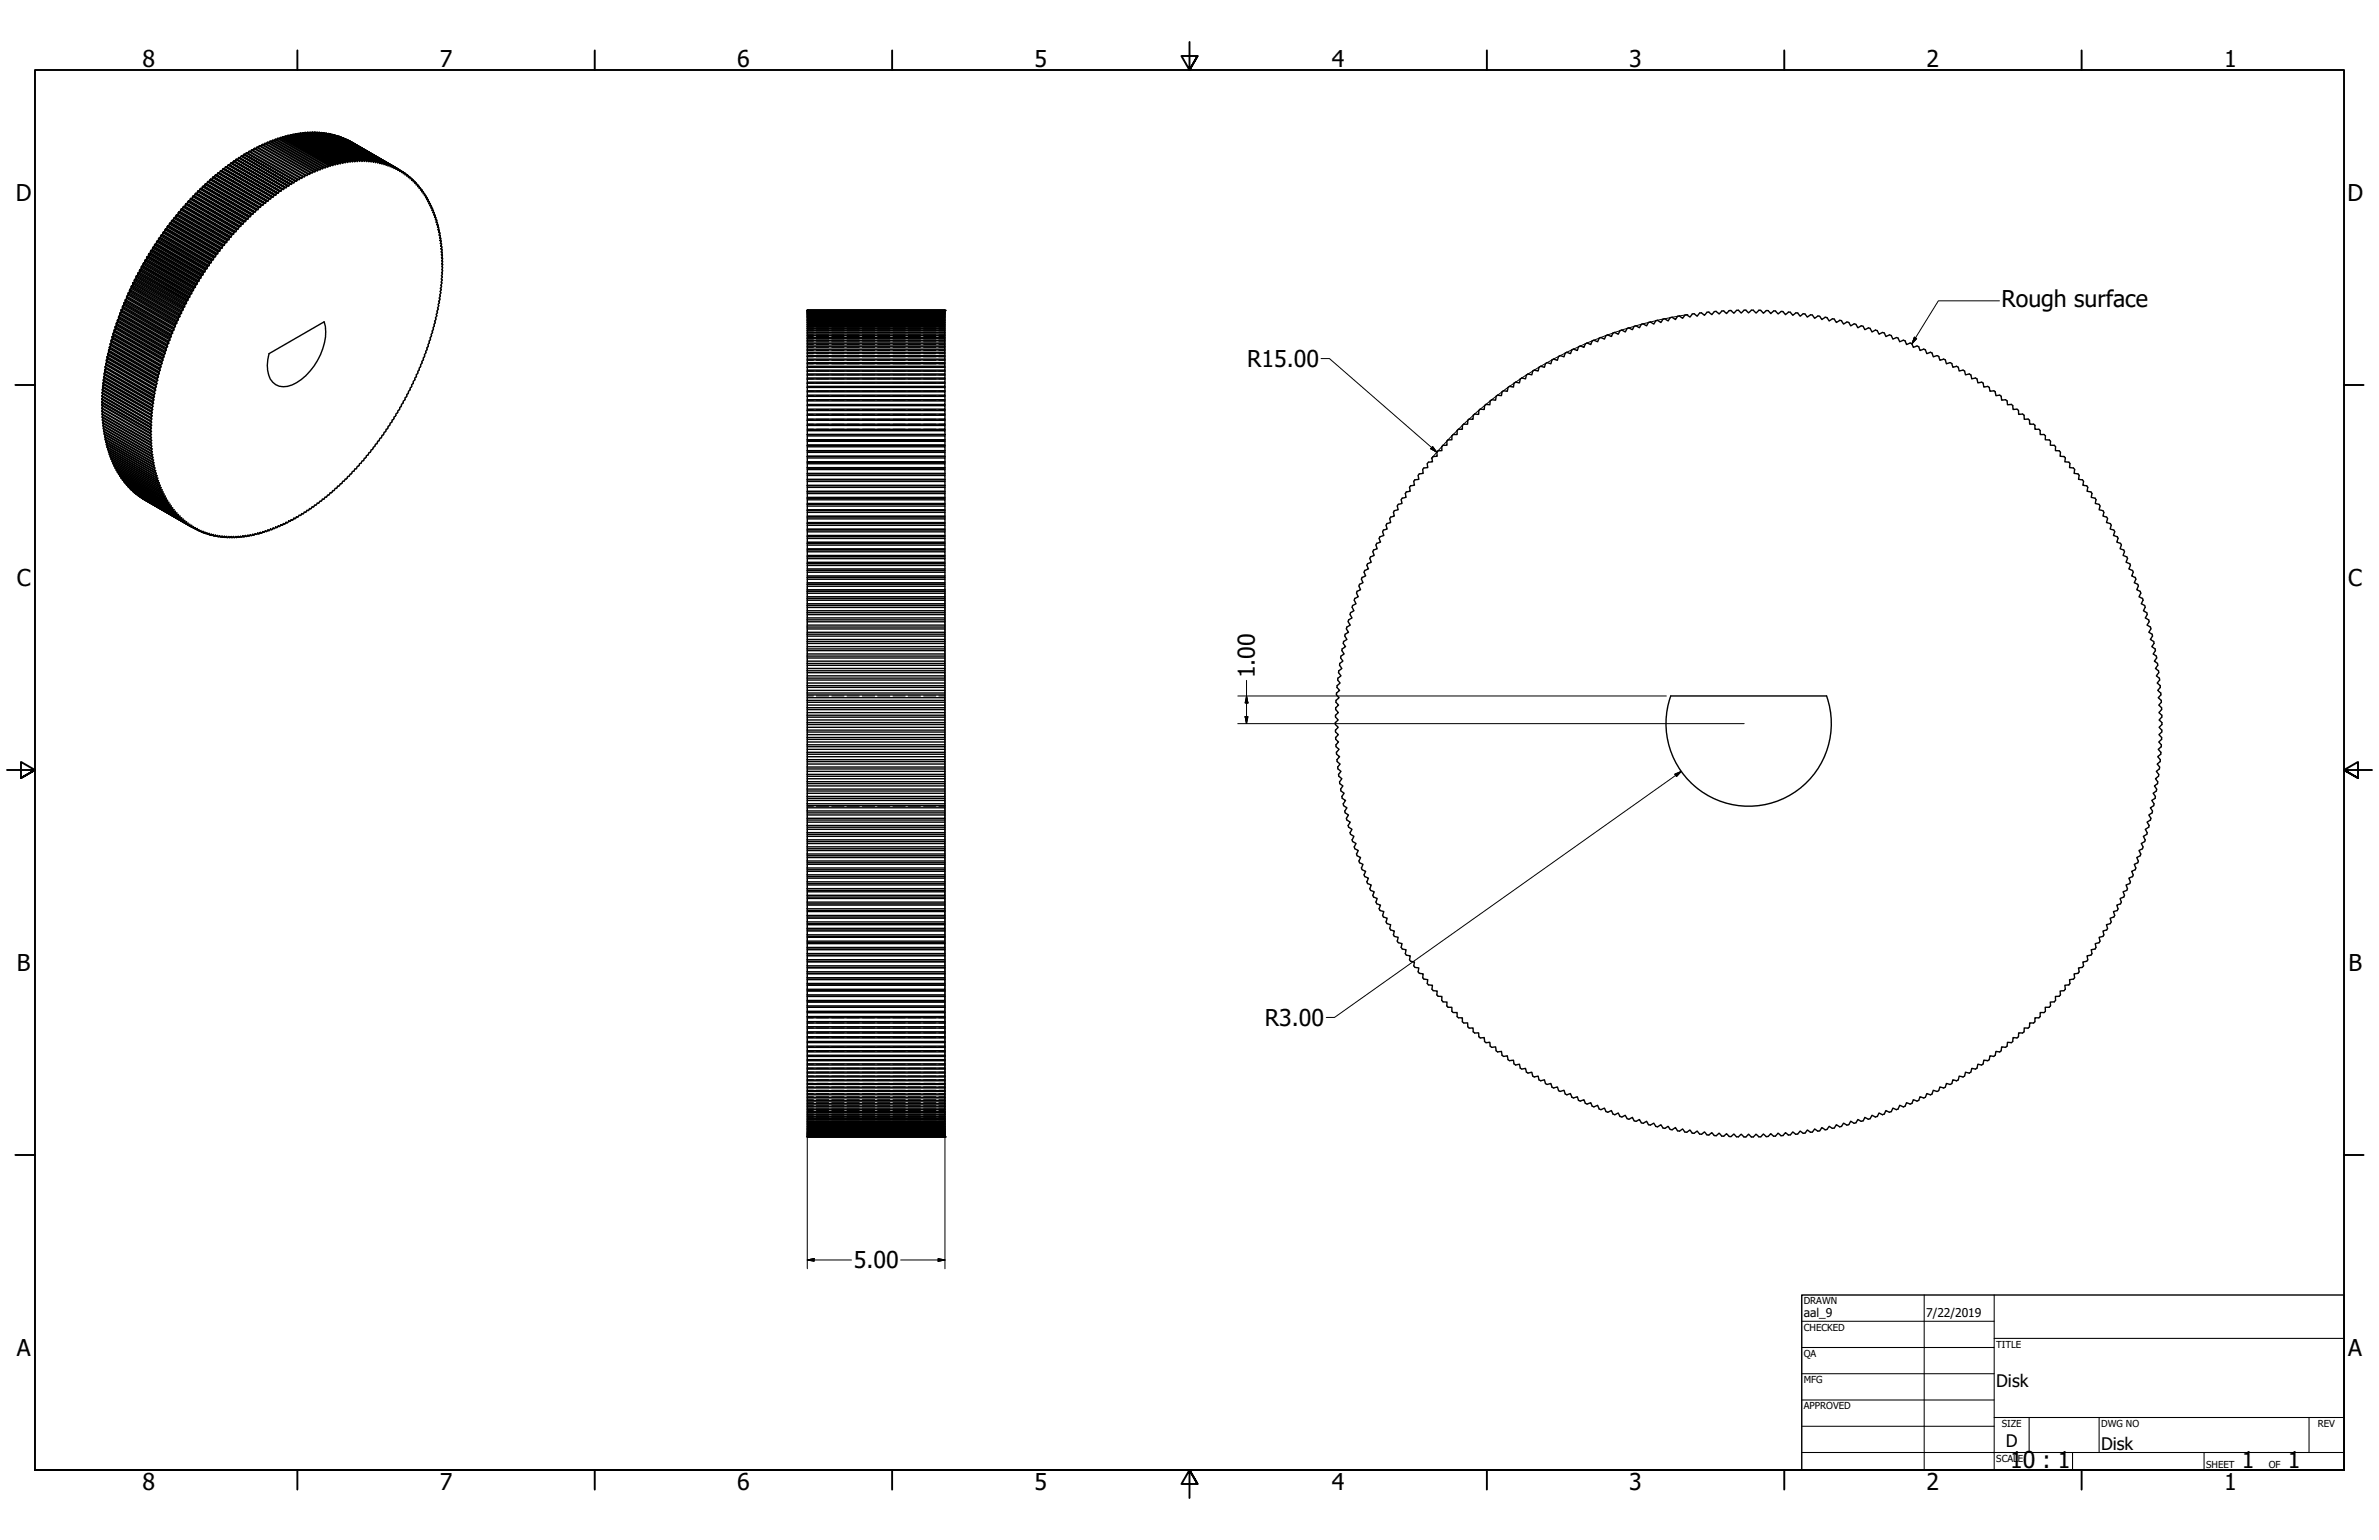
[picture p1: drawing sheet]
<svg xmlns="http://www.w3.org/2000/svg" width="864mm" height="559mm" viewBox="0 0 864 559" stroke-linecap="round" stroke-linejoin="round" font-family="sans-serif">
<defs><g id="words">
<g font-size="8.4">
<text x="51.7" y="24.4">8</text>
<text x="159.6" y="24.4">7</text>
<text x="267.6" y="24.4">6</text>
<text x="375.5" y="24.4">5</text>
<text x="483.5" y="24.4">4</text>
<text x="591.4" y="24.4">3</text>
<text x="699.4" y="24.4">2</text>
<text x="807.3" y="24.4">1</text>
<text x="5.8" y="72.9">D</text>
<text x="852.1" y="72.9">D</text>
<text x="726.6" y="111.4">Rough surface</text>
<text x="452.7" y="133.2">R15.00</text>
<text x="6.1" y="212.6">C</text>
<text x="852.4" y="212.6">C</text>
<text x="455.5" y="246.1" transform="rotate(-90 455.5 246.1)">1.00</text>
<text x="6.2" y="352.3">B</text>
<text x="852.5" y="352.3">B</text>
<text x="459.2" y="372.2">R3.00</text>
<text x="309.9" y="460.2">5.00</text>
<text x="6.1" y="492">A</text>
<text x="852.4" y="492">A</text>
<text x="729.7" y="532.5">10 : 1</text>
<text x="813.8" y="532.6">1</text>
<text x="830.5" y="532.6">1</text>
<text x="51.7" y="540.5">8</text>
<text x="159.6" y="540.5">7</text>
<text x="267.6" y="540.5">6</text>
<text x="375.5" y="540.5">5</text>
<text x="483.5" y="540.5">4</text>
<text x="591.4" y="540.5">3</text>
<text x="699.4" y="540.5">2</text>
<text x="807.3" y="540.5">1</text>
</g>
<g font-size="6.3">
<text x="724.7" y="503.4">Disk</text>
<text x="728.1" y="524.9">D</text>
<text x="762.8" y="526.2">Disk</text>
</g>
<g font-size="4.4">
<text x="654.8" y="478">aal_9</text>
<text x="699.3" y="478">7/22/2019</text>
</g>
<g font-size="3.5">
<text x="654.8" y="473.2">DRAWN</text>
<text x="654.8" y="482.8">CHECKED</text>
<text x="724.7" y="488.9">TITLE</text>
<text x="654.8" y="492.3">QA</text>
<text x="654.8" y="501.8">MFG</text>
<text x="654.8" y="511.4">APPROVED</text>
<text x="726.7" y="517.7">SIZE</text>
<text x="762.8" y="517.7">DWG NO</text>
<text x="841.4" y="517.7">REV</text>
<text x="724.7" y="530.4">SCALE</text>
<text x="800.9" y="532.6">SHEET</text>
<text x="823.6" y="532.6">OF</text>
</g>
</g></defs>
<!-- layer: Hidden (ANSI) -->
<g fill="none" stroke="#000" stroke-width=".38">
<path d="M293.1 119.6h2.2M293.1 118.9h2.2M293.1 118.2h2.2M293.1 117.6h2.2M293.1 117h2.2M293.1 116.5h2.2M293.1 116h2.2M293.1 115.5h2.2M293.1 115.1h2.2M293.1 114.7h2.2M293.1 114.4h2.2M293.1 114.2h2.2"/>
<path d="M293.1 113.9h2.2M293.1 113.8h2.2M293.1 113.6h2.2M293.1 113.5h2.2M296.4 119.6h4.4M296.4 118.9h4.4M296.4 118.2h4.4M296.4 117.6h4.4M296.4 117h4.4M296.4 116.5h4.4M296.4 116h4.4M296.4 115.5h4.4"/>
<path d="M296.4 115.1h4.4M296.4 114.7h4.4M296.4 114.4h4.4M296.4 114.2h4.4M296.4 113.9h4.4M296.4 113.8h4.4M296.4 113.6h4.4M296.4 113.5h4.4M301.9 119.6h4.5M301.9 118.9h4.5M301.9 118.2h4.5M301.9 117.6h4.5"/>
<path d="M301.9 117h4.5M301.9 116.5h4.5M301.9 116h4.5M301.9 115.5h4.5M301.9 115.1h4.5M301.9 114.7h4.5M301.9 114.4h4.5M301.9 114.2h4.5M301.9 113.9h4.5M301.9 113.8h4.5M301.9 113.6h4.5M301.9 113.5h4.5"/>
<path d="M307.5 119.6h4.4M307.5 118.9h4.4M307.5 118.2h4.4M307.5 117.6h4.4M307.5 117h4.4M307.5 116.5h4.4M307.5 116h4.4M307.5 115.5h4.4M307.5 115.1h4.4M307.5 114.7h4.4M307.5 114.4h4.4M307.5 114.2h4.4"/>
<path d="M307.5 113.9h4.4M307.5 113.8h4.4M307.5 113.6h4.4M307.5 113.5h4.4M313.1 119.6h4.4M313.1 118.9h4.4M313.1 118.2h4.4M313.1 117.6h4.4M313.1 117h4.4M313.1 116.5h4.4M313.1 116h4.4M313.1 115.5h4.4"/>
<path d="M313.1 115.1h4.4M313.1 114.7h4.4M313.1 114.4h4.4M313.1 114.2h4.4M313.1 113.9h4.4M313.1 113.8h4.4M313.1 113.6h4.4M313.1 113.5h4.4M318.6 119.6h4.4M318.6 118.9h4.4M318.6 118.2h4.4M318.6 117.6h4.4"/>
<path d="M318.6 117h4.4M318.6 116.5h4.4M318.6 116h4.4M318.6 115.5h4.4M318.6 115.1h4.4M318.6 114.7h4.4M318.6 114.4h4.4M318.6 114.2h4.4M318.6 113.9h4.4M318.6 113.8h4.4M318.6 113.6h4.4M318.6 113.5h4.4"/>
<path d="M324.2 119.6h4.4M324.2 118.9h4.4M324.2 118.2h4.4M324.2 117.6h4.4M324.2 117h4.4M324.2 116.5h4.4M324.2 116h4.4M324.2 115.5h4.4M324.2 115.1h4.4M324.2 114.7h4.4M324.2 114.4h4.4M324.2 114.2h4.4"/>
<path d="M324.2 113.9h4.4M324.2 113.8h4.4M324.2 113.6h4.4M324.2 113.5h4.4M329.7 119.6h4.4M329.7 118.9h4.4M329.7 118.2h4.4M329.7 117.6h4.4M329.7 117h4.4M329.7 116.5h4.4M329.7 116h4.4M329.7 115.5h4.4"/>
<path d="M329.7 115.1h4.4M329.7 114.7h4.4M329.7 114.4h4.4M329.7 114.2h4.4M329.7 113.9h4.4M329.7 113.8h4.4M329.7 113.6h4.4M329.7 113.5h4.4M335.3 119.6h4.4M335.3 118.9h4.4M335.3 118.2h4.4M335.3 117.6h4.4"/>
<path d="M335.3 117h4.4M335.3 116.5h4.4M335.3 116h4.4M335.3 115.5h4.4M335.3 115.1h4.4M335.3 114.7h4.4M335.3 114.4h4.4M335.3 114.2h4.4M335.3 113.9h4.4M335.3 113.8h4.4M335.3 113.6h4.4M335.3 113.5h4.4"/>
<path d="M340.8 119.6h2.2M340.8 118.9h2.2M340.8 118.2h2.2M340.8 117.6h2.2M340.8 117h2.2M340.8 116.5h2.2M340.8 116h2.2M340.8 115.5h2.2M340.8 115.1h2.2M340.8 114.7h2.2M340.8 114.4h2.2M340.8 114.2h2.2"/>
<path d="M340.8 113.9h2.2M340.8 113.8h2.2M340.8 113.6h2.2M340.8 113.5h2.2M293.1 138.9h2.2M293.1 137.5h2.2M293.1 136h2.2M293.1 134.6h2.2M293.1 133.3h2.2M293.1 132h2.2M293.1 130.7h2.2M293.1 129.5h2.2"/>
<path d="M293.1 128.3h2.2M293.1 127.2h2.2M293.1 126h2.2M293.1 125h2.2M293.1 124h2.2M293.1 123.1h2.2M293.1 122.1h2.2M293.1 121.3h2.2M293.1 120.5h2.2M296.4 138.9h4.4M296.4 137.5h4.4M296.4 136h4.4"/>
<path d="M296.4 134.6h4.4M296.4 133.3h4.4M296.4 132h4.4M296.4 130.7h4.4M296.4 129.5h4.4M296.4 128.3h4.4M296.4 127.2h4.4M296.4 126h4.4M296.4 125h4.4M296.4 124h4.4M296.4 123.1h4.4M296.4 122.1h4.4"/>
<path d="M296.4 121.3h4.4M296.4 120.5h4.4M301.9 138.9h4.5M301.9 137.5h4.5M301.9 136h4.5M301.9 134.6h4.5M301.9 133.3h4.5M301.9 132h4.5M301.9 130.7h4.5M301.9 129.5h4.5M301.9 128.3h4.5M301.9 127.2h4.5"/>
<path d="M301.9 126h4.5M301.9 125h4.5M301.9 124h4.5M301.9 123.1h4.5M301.9 122.1h4.5M301.9 121.3h4.5M301.9 120.5h4.5M307.5 138.9h4.4M307.5 137.5h4.4M307.5 136h4.4M307.5 134.6h4.4M307.5 133.3h4.4"/>
<path d="M307.5 132h4.4M307.5 130.7h4.4M307.5 129.5h4.4M307.5 128.3h4.4M307.5 127.2h4.4M307.5 126h4.4M307.5 125h4.4M307.5 124h4.4M307.5 123.1h4.4M307.5 122.1h4.4M307.5 121.3h4.4M307.5 120.5h4.4"/>
<path d="M313.1 138.9h4.4M313.1 137.5h4.4M313.1 136h4.4M313.1 134.6h4.4M313.1 133.3h4.4M313.1 132h4.4M313.1 130.7h4.4M313.1 129.5h4.4M313.1 128.3h4.4M313.1 127.2h4.4M313.1 126h4.4M313.1 125h4.4"/>
<path d="M313.1 124h4.4M313.1 123.1h4.4M313.1 122.1h4.4M313.1 121.3h4.4M313.1 120.5h4.4M318.6 138.9h4.4M318.6 137.5h4.4M318.6 136h4.4M318.6 134.6h4.4M318.6 133.3h4.4M318.6 132h4.4M318.6 130.7h4.4"/>
<path d="M318.6 129.5h4.4M318.6 128.3h4.4M318.6 127.2h4.4M318.6 126h4.4M318.6 125h4.4M318.6 124h4.4M318.6 123.1h4.4M318.6 122.1h4.4M318.6 121.3h4.4M318.6 120.5h4.4M324.2 138.9h4.4M324.2 137.5h4.4"/>
<path d="M324.2 136h4.4M324.2 134.6h4.4M324.2 133.3h4.4M324.2 132h4.4M324.2 130.7h4.4M324.2 129.5h4.4M324.2 128.3h4.4M324.2 127.2h4.4M324.2 126h4.4M324.2 125h4.4M324.2 124h4.4M324.2 123.1h4.4"/>
<path d="M324.2 122.1h4.4M324.2 121.3h4.4M324.2 120.5h4.4M329.7 138.9h4.4M329.7 137.5h4.4M329.7 136h4.4M329.7 134.6h4.4M329.7 133.3h4.4M329.7 132h4.4M329.7 130.7h4.4M329.7 129.5h4.4M329.7 128.3h4.4"/>
<path d="M329.7 127.2h4.4M329.7 126h4.4M329.7 125h4.4M329.7 124h4.4M329.7 123.1h4.4M329.7 122.1h4.4M329.7 121.3h4.4M329.7 120.5h4.4M335.3 138.9h4.4M335.3 137.5h4.4M335.3 136h4.4M335.3 134.6h4.4"/>
<path d="M335.3 133.3h4.4M335.3 132h4.4M335.3 130.7h4.4M335.3 129.5h4.4M335.3 128.3h4.4M335.3 127.2h4.4M335.3 126h4.4M335.3 125h4.4M335.3 124h4.4M335.3 123.1h4.4M335.3 122.1h4.4M335.3 121.3h4.4"/>
<path d="M335.3 120.5h4.4M340.8 138.9h2.2M340.8 137.5h2.2M340.8 136h2.2M340.8 134.6h2.2M340.8 133.3h2.2M340.8 132h2.2M340.8 130.7h2.2M340.8 129.5h2.2M340.8 128.3h2.2M340.8 127.2h2.2M340.8 126h2.2"/>
<path d="M340.8 125h2.2M340.8 124h2.2M340.8 123.1h2.2M340.8 122.1h2.2M340.8 121.3h2.2M340.8 120.5h2.2M293.1 155.8h2.2M293.1 153.9h2.2M293.1 152.1h2.2M293.1 150.4h2.2M293.1 148.6h2.2M293.1 146.9h2.2"/>
<path d="M293.1 145.2h2.2M293.1 143.6h2.2M293.1 142h2.2M293.1 140.5h2.2M296.4 155.8h4.4M296.4 153.9h4.4M296.4 152.1h4.4M296.4 150.4h4.4M296.4 148.6h4.4M296.4 146.9h4.4M296.4 145.2h4.4M296.4 143.6h4.4"/>
<path d="M296.4 142h4.4M296.4 140.5h4.4M301.9 155.8h4.5M301.9 153.9h4.5M301.9 152.1h4.5M301.9 150.4h4.5M301.9 148.6h4.5M301.9 146.9h4.5M301.9 145.2h4.5M301.9 143.6h4.5M301.9 142h4.5M301.9 140.5h4.5"/>
<path d="M307.5 155.8h4.4M307.5 153.9h4.4M307.5 152.1h4.4M307.5 150.4h4.4M307.5 148.6h4.4M307.5 146.9h4.4M307.5 145.2h4.4M307.5 143.6h4.4M307.5 142h4.4M307.5 140.5h4.4M313.1 155.8h4.4M313.1 153.9h4.4"/>
<path d="M313.1 152.1h4.4M313.1 150.4h4.4M313.1 148.6h4.4M313.1 146.9h4.4M313.1 145.2h4.4M313.1 143.6h4.4M313.1 142h4.4M313.1 140.5h4.4M318.6 155.8h4.4M318.6 153.9h4.4M318.6 152.1h4.4M318.6 150.4h4.4"/>
<path d="M318.6 148.6h4.4M318.6 146.9h4.4M318.6 145.2h4.4M318.6 143.6h4.4M318.6 142h4.4M318.6 140.5h4.4M324.2 155.8h4.4M324.2 153.9h4.4M324.2 152.1h4.4M324.2 150.4h4.4M324.2 148.6h4.4M324.2 146.9h4.4"/>
<path d="M324.2 145.2h4.4M324.2 143.6h4.4M324.2 142h4.4M324.2 140.5h4.4M329.7 155.8h4.4M329.7 153.9h4.4M329.7 152.1h4.4M329.7 150.4h4.4M329.7 148.6h4.4M329.7 146.9h4.4M329.7 145.2h4.4M329.7 143.6h4.4"/>
<path d="M329.7 142h4.4M329.7 140.5h4.4M335.3 155.8h4.4M335.3 153.9h4.4M335.3 152.1h4.4M335.3 150.4h4.4M335.3 148.6h4.4M335.3 146.9h4.4M335.3 145.2h4.4M335.3 143.6h4.4M335.3 142h4.4M335.3 140.5h4.4"/>
<path d="M340.8 155.8h2.2M340.8 153.9h2.2M340.8 152.1h2.2M340.8 150.4h2.2M340.8 148.6h2.2M340.8 146.9h2.2M340.8 145.2h2.2M340.8 143.6h2.2M340.8 142h2.2M340.8 140.5h2.2M293.1 252.5h2.2M296.4 252.5h4.4"/>
<path d="M301.9 252.5h4.5M307.5 252.5h4.4M313.1 252.5h4.4M318.6 252.5h4.4M324.2 252.5h4.4M329.7 252.5h4.4M335.3 252.5h4.4M340.8 252.5h2.2M293.1 292.5h2.2M296.4 292.5h4.4M301.9 292.5h4.5M307.5 292.5h4.4"/>
<path d="M313.1 292.5h4.4M318.6 292.5h4.4M324.2 292.5h4.4M329.7 292.5h4.4M335.3 292.5h4.4M340.8 292.5h2.2M293.1 379.9h2.2M293.1 378.2h2.2M293.1 376.5h2.2M293.1 374.8h2.2M293.1 373h2.2M293.1 371.2h2.2"/>
<path d="M293.1 369.3h2.2M296.4 379.9h4.4M296.4 378.2h4.4M296.4 376.5h4.4M296.4 374.8h4.4M296.4 373h4.4M296.4 371.2h4.4M296.4 369.3h4.4M301.9 379.9h4.5M301.9 378.2h4.5M301.9 376.5h4.5M301.9 374.8h4.5"/>
<path d="M301.9 373h4.5M301.9 371.2h4.5M301.9 369.3h4.5M307.5 379.9h4.4M307.5 378.2h4.4M307.5 376.5h4.4M307.5 374.8h4.4M307.5 373h4.4M307.5 371.2h4.4M307.5 369.3h4.4M313.1 379.9h4.4M313.1 378.2h4.4"/>
<path d="M313.1 376.5h4.4M313.1 374.8h4.4M313.1 373h4.4M313.1 371.2h4.4M313.1 369.3h4.4M318.6 379.9h4.4M318.6 378.2h4.4M318.6 376.5h4.4M318.6 374.8h4.4M318.6 373h4.4M318.6 371.2h4.4M318.6 369.3h4.4"/>
<path d="M324.2 379.9h4.4M324.2 378.2h4.4M324.2 376.5h4.4M324.2 374.8h4.4M324.2 373h4.4M324.2 371.2h4.4M324.2 369.3h4.4M329.7 379.9h4.4M329.7 378.2h4.4M329.7 376.5h4.4M329.7 374.8h4.4M329.7 373h4.4"/>
<path d="M329.7 371.2h4.4M329.7 369.3h4.4M335.3 379.9h4.4M335.3 378.2h4.4M335.3 376.5h4.4M335.3 374.8h4.4M335.3 373h4.4M335.3 371.2h4.4M335.3 369.3h4.4M340.8 379.9h2.2M340.8 378.2h2.2M340.8 376.5h2.2"/>
<path d="M340.8 374.8h2.2M340.8 373h2.2M340.8 371.2h2.2M340.8 369.3h2.2M293.1 399h2.2M293.1 398h2.2M293.1 396.8h2.2M293.1 395.6h2.2M293.1 394.4h2.2M293.1 393.1h2.2M293.1 391.8h2.2M293.1 390.5h2.2"/>
<path d="M293.1 389.1h2.2M293.1 387.7h2.2M293.1 386.1h2.2M293.1 384.7h2.2M293.1 383.1h2.2M293.1 381.5h2.2M296.4 399h4.4M296.4 398h4.4M296.4 396.8h4.4M296.4 395.6h4.4M296.4 394.4h4.4M296.4 393.1h4.4"/>
<path d="M296.4 391.8h4.4M296.4 390.5h4.4M296.4 389.1h4.4M296.4 387.7h4.4M296.4 386.1h4.4M296.4 384.7h4.4M296.4 383.1h4.4M296.4 381.5h4.4M301.9 399h4.5M301.9 398h4.5M301.9 396.8h4.5M301.9 395.6h4.5"/>
<path d="M301.9 394.4h4.5M301.9 393.1h4.5M301.9 391.8h4.5M301.9 390.5h4.5M301.9 389.1h4.5M301.9 387.7h4.5M301.9 386.1h4.5M301.9 384.7h4.5M301.9 383.1h4.5M301.9 381.5h4.5M307.5 399h4.4M307.5 398h4.4"/>
<path d="M307.5 396.8h4.4M307.5 395.6h4.4M307.5 394.4h4.4M307.5 393.1h4.4M307.5 391.8h4.4M307.5 390.5h4.4M307.5 389.1h4.4M307.5 387.7h4.4M307.5 386.1h4.4M307.5 384.7h4.4M307.5 383.1h4.4M307.5 381.5h4.4"/>
<path d="M313.1 399h4.4M313.1 398h4.4M313.1 396.8h4.4M313.1 395.6h4.4M313.1 394.4h4.4M313.1 393.1h4.4M313.1 391.8h4.4M313.1 390.5h4.4M313.1 389.1h4.4M313.1 387.7h4.4M313.1 386.1h4.4M313.1 384.7h4.4"/>
<path d="M313.1 383.1h4.4M313.1 381.5h4.4M318.6 399h4.4M318.6 398h4.4M318.6 396.8h4.4M318.6 395.6h4.4M318.6 394.4h4.4M318.6 393.1h4.4M318.6 391.8h4.4M318.6 390.5h4.4M318.6 389.1h4.4M318.6 387.7h4.4"/>
<path d="M318.6 386.1h4.4M318.6 384.7h4.4M318.6 383.1h4.4M318.6 381.5h4.4M324.2 399h4.4M324.2 398h4.4M324.2 396.8h4.4M324.2 395.6h4.4M324.2 394.4h4.4M324.2 393.1h4.4M324.2 391.8h4.4M324.2 390.5h4.4"/>
<path d="M324.2 389.1h4.4M324.2 387.7h4.4M324.2 386.1h4.4M324.2 384.7h4.4M324.2 383.1h4.4M324.2 381.5h4.4M329.7 399h4.4M329.7 398h4.4M329.7 396.8h4.4M329.7 395.6h4.4M329.7 394.4h4.4M329.7 393.1h4.4"/>
<path d="M329.7 391.8h4.4M329.7 390.5h4.4M329.7 389.1h4.4M329.7 387.7h4.4M329.7 386.1h4.4M329.7 384.7h4.4M329.7 383.1h4.4M329.7 381.5h4.4M335.3 399h4.4M335.3 398h4.4M335.3 396.8h4.4M335.3 395.6h4.4"/>
<path d="M335.3 394.4h4.4M335.3 393.1h4.4M335.3 391.8h4.4M335.3 390.5h4.4M335.3 389.1h4.4M335.3 387.7h4.4M335.3 386.1h4.4M335.3 384.7h4.4M335.3 383.1h4.4M335.3 381.5h4.4M340.8 399h2.2M340.8 398h2.2"/>
<path d="M340.8 396.8h2.2M340.8 395.6h2.2M340.8 394.4h2.2M340.8 393.1h2.2M340.8 391.8h2.2M340.8 390.5h2.2M340.8 389.1h2.2M340.8 387.7h2.2M340.8 386.1h2.2M340.8 384.7h2.2M340.8 383.1h2.2M340.8 381.5h2.2"/>
<path d="M293.1 411.5h2.2M293.1 411.4h2.2M293.1 411.2h2.2M293.1 411h2.2M293.1 410.7h2.2M293.1 410.4h2.2M293.1 410h2.2M293.1 409.6h2.2M293.1 409.1h2.2M293.1 408.7h2.2M293.1 408.1h2.2M293.1 407.5h2.2"/>
<path d="M293.1 406.8h2.2M293.1 406.2h2.2M293.1 405.4h2.2M293.1 404.7h2.2M293.1 403.9h2.2M293.1 403h2.2M293.1 402.1h2.2M293.1 401.1h2.2M293.1 400.1h2.2M296.4 411.5h4.4M296.4 411.4h4.4M296.4 411.2h4.4"/>
<path d="M296.4 411h4.4M296.4 410.7h4.4M296.4 410.4h4.4M296.4 410h4.4M296.4 409.6h4.4M296.4 409.1h4.4M296.4 408.7h4.4M296.4 408.1h4.4M296.4 407.5h4.4M296.4 406.8h4.4M296.4 406.2h4.4M296.4 405.4h4.4"/>
<path d="M296.4 404.7h4.4M296.4 403.9h4.4M296.4 403h4.4M296.4 402.1h4.4M296.4 401.1h4.4M296.4 400.1h4.4M301.9 411.5h4.5M301.9 411.4h4.5M301.9 411.2h4.5M301.9 411h4.5M301.9 410.7h4.5M301.9 410.4h4.5"/>
<path d="M301.9 410h4.5M301.9 409.6h4.5M301.9 409.1h4.5M301.9 408.7h4.5M301.9 408.1h4.5M301.9 407.5h4.5M301.9 406.8h4.5M301.9 406.2h4.5M301.9 405.4h4.5M301.9 404.7h4.5M301.9 403.9h4.5M301.9 403h4.5"/>
<path d="M301.9 402.1h4.5M301.9 401.1h4.5M301.9 400.1h4.5M307.5 411.5h4.4M307.5 411.4h4.4M307.5 411.2h4.4M307.5 411h4.4M307.5 410.7h4.4M307.5 410.4h4.4M307.5 410h4.4M307.5 409.6h4.4M307.5 409.1h4.4"/>
<path d="M307.5 408.7h4.4M307.5 408.1h4.4M307.5 407.5h4.4M307.5 406.8h4.4M307.5 406.2h4.4M307.5 405.4h4.4M307.5 404.7h4.4M307.5 403.9h4.4M307.5 403h4.4M307.5 402.1h4.4M307.5 401.1h4.4M307.5 400.1h4.4"/>
<path d="M313.1 411.5h4.4M313.1 411.4h4.4M313.1 411.2h4.4M313.1 411h4.4M313.1 410.7h4.4M313.1 410.4h4.4M313.1 410h4.4M313.1 409.6h4.4M313.1 409.1h4.4M313.1 408.7h4.4M313.1 408.1h4.4M313.1 407.5h4.4"/>
<path d="M313.1 406.8h4.4M313.1 406.2h4.4M313.1 405.4h4.4M313.1 404.7h4.4M313.1 403.9h4.4M313.1 403h4.4M313.1 402.1h4.4M313.1 401.1h4.4M313.1 400.1h4.4M318.6 411.5h4.4M318.6 411.4h4.4M318.6 411.2h4.4"/>
<path d="M318.6 411h4.4M318.6 410.7h4.4M318.6 410.4h4.4M318.6 410h4.4M318.6 409.6h4.4M318.6 409.1h4.4M318.6 408.7h4.4M318.6 408.1h4.4M318.6 407.5h4.4M318.6 406.8h4.4M318.6 406.2h4.4M318.6 405.4h4.4"/>
<path d="M318.6 404.7h4.4M318.6 403.9h4.4M318.6 403h4.4M318.6 402.1h4.4M318.6 401.1h4.4M318.6 400.1h4.4M324.2 411.5h4.4M324.2 411.4h4.4M324.2 411.2h4.4M324.2 411h4.4M324.2 410.7h4.4M324.2 410.4h4.4"/>
<path d="M324.2 410h4.4M324.2 409.6h4.4M324.2 409.1h4.4M324.2 408.7h4.4M324.2 408.1h4.4M324.2 407.5h4.4M324.2 406.8h4.4M324.2 406.2h4.4M324.2 405.4h4.4M324.2 404.7h4.4M324.2 403.9h4.4M324.2 403h4.4"/>
<path d="M324.2 402.1h4.4M324.2 401.1h4.4M324.2 400.1h4.4M329.7 411.5h4.4M329.7 411.4h4.4M329.7 411.2h4.4M329.7 411h4.4M329.7 410.7h4.4M329.7 410.4h4.4M329.7 410h4.4M329.7 409.6h4.4M329.7 409.1h4.4"/>
<path d="M329.7 408.7h4.4M329.7 408.1h4.4M329.7 407.5h4.4M329.7 406.8h4.4M329.7 406.2h4.4M329.7 405.4h4.4M329.7 404.7h4.4M329.7 403.9h4.4M329.7 403h4.4M329.7 402.1h4.4M329.7 401.1h4.4M329.7 400.1h4.4"/>
<path d="M335.3 411.5h4.4M335.3 411.4h4.4M335.3 411.2h4.4M335.3 411h4.4M335.3 410.7h4.4M335.3 410.4h4.4M335.3 410h4.4M335.3 409.6h4.4M335.3 409.1h4.4M335.3 408.7h4.4M335.3 408.1h4.4M335.3 407.5h4.4"/>
<path d="M335.3 406.8h4.4M335.3 406.2h4.4M335.3 405.4h4.4M335.3 404.7h4.4M335.3 403.9h4.4M335.3 403h4.4M335.3 402.1h4.4M335.3 401.1h4.4M335.3 400.1h4.4M340.8 411.5h2.2M340.8 411.4h2.2M340.8 411.2h2.2"/>
<path d="M340.8 411h2.2M340.8 410.7h2.2M340.8 410.4h2.2M340.8 410h2.2M340.8 409.6h2.2M340.8 409.1h2.2M340.8 408.7h2.2M340.8 408.1h2.2M340.8 407.5h2.2M340.8 406.8h2.2M340.8 406.2h2.2M340.8 405.4h2.2"/>
<path d="M340.8 404.7h2.2M340.8 403.9h2.2M340.8 403h2.2M340.8 402.1h2.2M340.8 401.1h2.2M340.8 400.1h2.2"/>
</g>
<!-- layer: Visible (ANSI) -->
<g fill="none" stroke="#000" stroke-width=".51">
<path d="M83 59.8l18 10.3zM83 59.8l-.3 .1M83.4 59.9l.3-.7 17.6 10.3-.3 .6M83.9 59.1l18.1 10.3zM83.9 59.1l-.2 .1M84.3 59.2l.3-.6 17.7 10.2-.3 .6M84.9 58.4l18 10.4zM84.9 58.4l-.3 .2M85.3 58.5l.3-.6 17.7 10.2-.4 .7M85.8 57.8l18.1 10.3zM85.8 57.8l-.2 .1M86.2 57.9l.4-.6 17.6 10.2-.3 .6"/>
<path d="M86.7 57.1l18.1 10.4zM86.7 57.1l-.1 .2M87.1 57.3l.4-.6 17.7 10.2-.4 .6M87.7 56.6l18.1 10.3zM87.7 56.6l-.2 .1M88.1 56.7l.3-.6 17.7 10.2-.3 .6M88.6 55.9l18.1 10.5zM88.6 55.9l-.2 .2M89 56.1l.3-.5 17.8 10.1-.4 .7M89.6 55.4l18 10.4M89.6 55.4l-.3 .2M89.6 55.4l17.7 10.2"/>
<path d="M90.3 55l.3-.1 18 10.4 .4-.7-17.8-10.1-.3 .6M90.3 55l17.7 10.2-.4 .6-.3-.2M90.3 55l-.3 .6M91.2 54.5l.3-.2 18 10.5 .4-.7-17.7-10.2-.3 .6M92.2 53.9l.3-.1 18 10.5 .4-.7-17.7-10.1-.4 .5M93.2 53.5l.2-.2 18 10.5 .4-.6-17.7-10.2-.3 .5M94.1 53l.3-.2 18 10.5 .4-.6-17.7-10.2-.4 .6M95.1 52.5l.2-.1 18 10.5 .4-.6-17.7-10.2-.3 .5M96 52.1l18.2 10.4 .4-.6-17.6-10.2-.4 .5M97 51.7l.2-.1 18 10.5 .4-.6-17.7-10.2-.3 .5M97.9 51.3l.3-.1 17.9 10.5 .4-.5-17.6-10.3-.4 .5M98.9 50.9l18.1 10.4 .5-.5-17.7-10.2-.4 .5"/>
<path d="M99.8 50.6l.2-.1 18 10.5 .4-.5-17.7-10.3-.3 .5M100.7 50.2h.3l17.9 10.5 .4-.6-17.6-10.1-.4 .4M101.7 50l.2-.2 17.9 10.6 .5-.5-17.7-10.2-.4 .4M102.6 49.7l.2-.1 18 10.5 .4-.5-17.7-10.2-.3 .4M103.5 49.4l.3-.1 17.9 10.6 .4-.5-17.7-10.3-.3 .4M104.4 49.1l18 10.2 .2 .4 .4-.5-17.7-10.2-.3 .3M105.3 49l18 10.1 .2 .4 .5-.6-17.8-10.1-.3 .3M106.2 48.8l17.9 10.1 .3 .4 .4-.5-17.7-10.2-.2 .3M107.1 48.6l17.9 10.1 .3 .4 .4-.5-17.6-10.1-.3 .3M108.1 48.5l17.9 10.1 .2 .4 .4-.5-17.6-10.2-.4 .3M109 48.3l17.9 10.2 .2 .4 .4-.5-17.6-10.2-.4 .3M109.9 48.2l17.8 10.2 .2 .4 .5-.5-17.7-10.2-.3 .3"/>
<path d="M110.7 48.1l17.9 10.2 .2 .4 .5-.5-17.7-10.2-.3 .3M111.6 48l17.9 10.2 .2 .5 .4-.5-17.6-10.2-.3 .3M112.5 48l17.9 10.2 .1 .4 .5-.4-17.7-10.3-.3 .3M113.3 47.9l17.9 10.3 .2 .4 .4-.4-17.6-10.3-.3 .3M114.2 47.9l17.9 10.3 .1 .4 .5-.4-17.7-10.2-.3 .2M115 48l17.9 10.2 .1 .5 .5-.5-17.7-10.2-.2 .3M115.8 48l17.9 10.2 .2 .5 .5-.4-17.8-10.2-.1 .2M116.6 48.1l18 10.3 .1 .4 .4-.4-17.6-10.2-.2 .2M117.5 48.2l17.9 10.2 .1 .5 .5-.4-17.7-10.2-.2 .2M118.3 48.3l17.8 10.2 .2 .6 .5-.5-17.9-10M119.1 48.5l17.9 10.2 .1 .5 .4-.4-17.6-10.2-.2 .1M119.9 48.6l17.8 10.3 .2 .5 .5-.4-17.9-10.1"/>
<path d="M120.5 59.8l-.2 .1M120.6 48.8l18 10.2v.6l.5-.4-17.8-10.1M121.4 49l17.9 10.2 .1 .6 .5-.4-17.9-10.1M121.4 59.6h-.2M122.2 49.2l17.9 10.2v.6l.6-.4-17.9-10.1M122.4 59.3l-.3 .1M122.9 49.4l17.9 10.3v.6l.6-.4-17.8-10.1M123.3 59.1l-.3 .1M123.7 49.7l17.8 10.2 .1 .6 .5-.3-17.8-10.2M124 58.9h.1M124.4 50l17.9 10.3v.5l.5-.3-17.7-10.2M125 58.7l-.2 .1"/>
<path d="M125.2 50.3l17.8 10.3v.6l.5-.4-17.7-10.2M125.7 58.6h.3M125.9 50.6l17.8 10.3v.6l.5-.3-17.7-10.2M126.6 50.9l17.8 10.4v.5l.5-.3-17.7-10.2 17.9 10.4v.5l.4-.3-.6-.4M126.6 58.5h.3M127.5 58.4h.2M128.4 58.3h.2M129.3 58.2h.2M130.1 58.2h.3M131 58.2h.2M131.8 58.2h.3M132.7 58.2h.2"/>
<path d="M133.5 58.2h.2M134.4 58.3l.2 .1M135.1 58.4h.3M136 58.5h.1M136.8 58.6l.2 .1M137.5 58.8l.2 .1M138.4 59h.2M139.1 59.2h.2M139.9 59.4h.2M140.7 59.6l.1 .1M141.4 59.9h.1M62.5 79.9l.4-.1 17.7 10.2-.5 .2z"/>
<path d="M62.5 79.9l-.3 .3M62.9 79.8l.2-.6 17.7 10.2-.2 .6M63.3 78.9l.5-.1 17.7 10.2-.5 .1zM63.3 78.9l-.2 .3M63.8 78.8l.1-.6 17.7 10.1-.1 .7M64.1 77.9l.5-.1 17.7 10.2-.5 .1zM64.1 77.9l-.2 .3M64.6 77.8l.1-.6 17.7 10.2-.1 .6M65 76.9l.4-.1 17.7 10.2-.5 .1zM65 76.9l-.3 .3M65.4 76.8l.2-.7 17.6 10.3-.1 .6M65.8 75.9l.5-.1 17.6 10.2-.4 .1z"/>
<path d="M65.8 75.9l-.2 .2M66.3 75.8l.1-.7 17.7 10.2-.2 .7M66.7 74.9l.4-.1 17.7 10.2-.5 .1zM66.7 74.9l-.3 .2M67.1 74.8l.2-.6 17.7 10.2-.2 .6M67.5 73.9h.4l17.8 10.2h-.5zM67.5 73.9l-.2 .3M67.9 73.9l.2-.7 17.8 10.2-.2 .7M68.4 73l.4-.1 17.7 10.2-.5 .1zM68.4 73l-.3 .2M68.8 72.9l.2-.6 17.7 10.2-.2 .6M69.2 72h.5l17.7 10.2h-.5z"/>
<path d="M69.2 72l-.2 .3M69.7 72l.2-.7 17.7 10.2-.2 .7M70.1 71.1h.5l17.7 10.2h-.5zM70.1 71.1l-.2 .2M70.6 71.1l.2-.7 17.7 10.2-.2 .7M71 70.2h.4l17.8 10.2h-.5zM71 70.2l-.2 .2M71.4 70.2l.3-.7 17.6 10.3-.1 .6M71.9 69.3h.4l17.7 10.2h-.4zM71.9 69.3l-.2 .2M72.3 69.3l.3-.7 17.6 10.3-.2 .6M72.8 68.4h.4l17.7 10.2h-.4z"/>
<path d="M72.8 68.4l-.2 .2M73.2 68.4l.3-.6 17.6 10.2-.2 .6M73.7 67.6h.5l17.6 10.1h-.4zM73.7 67.6l-.2 .2M74.2 67.6l.2-.7 17.7 10.2-.3 .6M74.6 66.7h.5l17.6 10.2h-.4zM74.6 66.7l-.2 .2M75.1 66.7l.2-.7 17.7 10.3-.3 .6M75.5 65.8h.4l17.8 10.3h-.5zM75.5 65.8l-.2 .2M75.9 65.8l.3-.6 17.7 10.2-.2 .7M76.5 65l18.1 10.2h-.5z"/>
<path d="M76.5 65l-.3 .2M76.9 65.1l.3-.6 17.6 10.1-.2 .6M77.3 64.2l18.1 10.3zM77.3 64.2l-.1 .3M77.8 64.3l.2-.7 17.8 10.3-.4 .6M78.3 63.4l18.1 10.3zM78.3 63.4l-.3 .2M78.7 63.5l.3-.6 17.6 10.2-.2 .6M79.2 62.7l18.1 10.3zM79.2 62.7l-.2 .2M79.6 62.7l.3-.6 17.7 10.2-.3 .7M80.1 61.9l18.1 10.3z"/>
<path d="M80.1 61.9l-.2 .2M80.6 62l.2-.7 17.8 10.3-.4 .6M81.1 61.2l18.1 10.3zM81.1 61.2l-.3 .1M81.5 61.3l.3-.7 17.6 10.3-.2 .6M82 60.5l18.1 10.3zM82 60.5l-.2 .1M82.4 60.6l.3-.7 17.7 10.3-.3 .6M89.6 79.5l-.3 .3M90.5 78.6l-.3 .3M91.4 77.7l-.3 .3M92.3 76.9l-.2 .2"/>
<path d="M93.2 76.1l-.2 .2M94.1 75.2l-.2 .2M95.1 74.4l-.3 .2M95.9 73.7l-.1 .2M96.9 72.9l-.3 .2M97.9 72.1l-.3 .2M98.7 71.4l-.1 .2M99.7 70.7l-.3 .2M100.6 70l-.2 .2M101.6 69.3l-.3 .2M102.6 68.6l-.3 .2M103.5 68l-.2 .1"/>
<path d="M104.5 67.4l-.3 .1M105.4 66.7l-.2 .2M106.4 66.2l-.3 .1M107.3 65.6l-.2 .1M108.3 65l-.3 .2M109.2 64.5l-.2 .1M110.2 64l-.3 .1M111.1 63.6h-.2M112.1 63.1l-.3 .1M113 62.6l-.2 .1M113.9 62.2l-.2 .1M114.9 61.8l-.3 .1"/>
<path d="M115.8 61.4l-.2 .1M116.8 61l-.3 .2M117.7 60.7l-.2 .1M118.6 60.4l-.2 .1M119.6 60.1h-.3M142.1 60.2l.2 .1M142.8 60.5l.2 .1M143.5 60.8l.2 .1M144.2 61.2l.2 .1M145.5 61.9l.2 .1M145.7 62l.5 .4-.5 .2zM146.2 62.4l.2 .7 .5-.3-.5-.3"/>
<path d="M146.9 62.8l.2 .1M147.1 62.9l.4 .3-.5 .3zM147.5 63.2l.1 .7 .5-.2-.5-.3M148.1 63.7l.2 .8 .4-.3-.4-.3M148.7 64.2l.1 .7 .6-.2-.5-.2M149.4 64.7v.8l.5-.3-.4-.2M149.9 65.2l.1 .8 .5-.2-.4-.3M150.5 65.8l.1 .7 .5-.1-.5-.3M151.1 66.4v.7l.5-.1-.5-.3M151.6 67v.8l.5-.2-.4-.3M152.1 67.6v.8l.5-.2-.4-.3M152.6 68.2l.1 .8 .4-.2-.4-.2"/>
<path d="M153.1 68.8v.9l.5-.2-.4-.2M153.6 69.5v.9l.5-.2-.4-.2M154.1 70.2v.8l.4-.1-.4-.2M154.5 70.9v.9l.4-.2-.3-.2M154.9 71.6v.9l.5-.1-.4-.3M155.4 72.4l-.1 .8h.5l-.4-.3M155.8 73.2l-.1 .8 .5-.1-.4-.2M156.2 73.9l-.1 .8h.4l-.4-.2M156.5 74.7v.9l.4-.1-.4-.2M156.9 75.5l-.1 .9 .5-.1-.4-.2M157.3 76.3l-.1 .9h.4l-.4-.2M157.6 77.2l-.1 .8h.4l-.4-.1"/>
<path d="M157.9 78l-.2 .9h.5l-.4-.2M158.2 78.9l-.1 .9h.4l-.4-.2M158.5 79.8l-.2 .9h.4l-.3-.2M50 99.9v-.5l17.6 10.1 .1 .6M50.1 99.1l.5-.4 17.7 10.2-.5 .3zM50.1 99.1l-.1 .3M50.6 98.7v-.5l17.7 10.2v.5M50.7 97.9l.5-.4 17.7 10.3-.4 .3zM50.7 97.9l-.1 .3M51.2 97.5v-.5l17.7 10.2v.6M51.4 96.6l.5-.2 17.7 10.2-.5 .3zM51.4 96.6l-.2 .4"/>
<path d="M51.9 96.4v-.6l17.7 10.2v.6M52.1 95.5l.5-.3 17.6 10.2-.5 .3zM52.1 95.5l-.2 .3M52.6 95.2v-.6l17.6 10.2v.6M52.7 94.4l.5-.4 17.7 10.3-.5 .2zM52.7 94.4l-.1 .2M53.2 94v-.5l17.7 10.2v.6M53.4 93.2l.5-.3 17.7 10.2-.5 .3zM53.4 93.2l-.2 .3M53.9 92.9v-.6l17.7 10.3v.5M54.1 92l.5-.2 17.7 10.2-.5 .2zM54.1 92l-.2 .3"/>
<path d="M54.6 91.8v-.6l17.7 10.2v.6M54.8 90.9l.5-.3 17.7 10.2-.5 .3zM54.8 90.9l-.2 .3M55.3 90.6l.1-.6 17.6 10.3v.5M55.6 89.7l.4-.2 17.7 10.2-.5 .2zM55.6 89.7l-.2 .3M56 89.5l.1-.6 17.6 10.2v.6M56.3 88.6l.5-.2 17.6 10.2-.5 .2zM56.3 88.6l-.2 .3M56.8 88.4v-.6l17.7 10.2-.1 .6M57 87.5l.5-.3 17.7 10.3-.5 .2zM57 87.5l-.2 .3"/>
<path d="M57.5 87.2v-.5l17.7 10.2v.6M57.8 86.4l.4-.2 17.7 10.2-.5 .2zM57.8 86.4l-.3 .3M58.2 86.2l.1-.6 17.7 10.2-.1 .6M58.5 85.3l.5-.2 17.7 10.2-.5 .2zM58.5 85.3l-.2 .3M59 85.1l.1-.6 17.7 10.2-.1 .6M59.3 84.2l.5-.2 17.7 10.2-.5 .2zM59.3 84.2l-.2 .3M59.8 84l.1-.6 17.6 10.2v.6M60.1 83.1l.5-.2 17.6 10.3-.5 .1zM60.1 83.1l-.2 .3"/>
<path d="M60.6 82.9v-.6l17.8 10.2-.2 .7M60.8 82l.5-.1 17.8 10.2-.6 .2zM60.8 82l-.2 .3M61.3 81.9l.2-.6 17.6 10.1v.7M61.7 81l.5-.2 17.6 10.3-.5 .1zM61.7 81l-.2 .3M62.2 80.8v-.6l17.7 10.2-.1 .7M73.2 99.9l-.2 .4M73.9 98.8l-.2 .3M74.7 97.7l-.2 .3M75.4 96.6l-.2 .3M76.2 95.5l-.2 .3"/>
<path d="M77 94.4l-.2 .3M77.7 93.3l-.2 .3M78.5 92.3l-.1 .2M79.3 91.2l-.2 .2M80.1 90.2l-.2 .2M81 89.1l-.2 .3M81.8 88.1l-.2 .2M82.6 87.1l-.2 .3M83.5 86.1l-.3 .3M84.3 85.1l-.2 .2M85.2 84.1l-.2 .3M86 83.2l-.1 .2"/>
<path d="M86.9 82.2l-.2 .3M87.8 81.3l-.2 .2M88.7 80.4l-.2 .2M158.7 80.7l-.1 .9h.4l-.4-.2M159 81.6l-.2 .9 .4 .1-.3-.2M159.2 82.6l-.2 .8 .4 .1-.3-.2M159.4 83.5l-.2 .9 .4 .1-.3-.2M159.6 84.5l-.2 .8 .4 .2-.4-.3M159.8 85.5l-.2 .9h.4l-.4-.2M160 86.4l-.3 .9 .4 .1-.3-.2M160.1 87.4l-.3 .9 .5 .2-.4-.2M160.3 88.5l-.3 .8 .3 .2-.3-.2"/>
<path d="M160.3 89.5l-.2 .9 .4 .1-.4-.2M160.5 90.5l-.4 .9 .4 .2-.3-.2M160.5 91.6l-.3 .9 .4 .1-.3-.2M160.6 92.6l-.3 .9 .4 .2-.4-.2M160.7 93.7l-.4 .9 .4 .2-.4-.2M160.7 94.8l-.4 .9 .4 .2-.4-.2M160.7 95.9l-.4 .9 .4 .2-.4 .9 .4 .5-.4 .6 .3 .5-.4 .6 .3 .5-.4 .6 .4 .6-.4 .6 .3 .2-.4 .9 .3 .6-.5 .5 .3 .6-.4 .6 .3 .3-.4 .9 .2 .6-.4 .5 .3 .4-.5 .8 .3 .4-.5 .8 .3 .4-.5 .8 .2 .6-.4 .6 .1 .6-.4 .6 .3 .4-.5 .8 .1 .7-.5 .5 .2 .7-.4 .5 .2 .4-.5 .8 .1 .7-.5 .5 .2 .4-.5 .8 .2 .5-.6 .8 .1 .7-.5 .5 .2 .4-.6 .8 .2 .5-.6 .7 .2 .5-.6 .7v.8l-.4 .5 .1 .5-.6 .7 .1 .5-.6 .7 .1 .5-.5 .7-.1 .9-.5 .3v.9l-.5 .3v.9l-.5 .4 .1 .5-.6 .7v.5a1.24 1.24 0 0 0-.7 1.5l-.5 .4 .1 .5-.7 .7 .1 .6-.6 .6-.2 .8-.5 .3 .1 .6-.7 .6 .1 .6-.7 .6-.2 .9-.5 .3v.6l-.6 .5v.6l-.7 .6-.2 .9-.5 .3-.2 .9-.5 .2-.2 .9-.5 .2v.6l-.7 .5-.1 .7-.7 .5-.1 .9-.6 .2v.6a1.37 1.37 0 0 0-1 1.4l-.5 .2-.2 .9-.5 .2-1.1 1.9-.5 .2-.2 .6-.6 .4-.1 .6-.7 .5-.3 .8-.5 .2-.4 .9-.5 .1-.1 .6-.7 .4-.1 .6-.7 .4-.4 .8-.5 .1-.1 .7a1.2 1.2 0 0 0-1.1 1.2h-.5l-.2 .7-.7 .3-.4 .9h-.4l-.2 .7-.7 .2-.5 .9h-.4l-.3 .6-.6 .2-.3 .7-.6 .2-.5 .9-.4-.1-.5 .9h-.4l-.5 .9-.4-.1-.3 .6-.7 .2-.2 .7-.7 .1-.5 .8-.4-.1-.3 .7h-.7l-.2 .7-.7 .1-.5 .8-.4-.1-.6 .8-.4-.1-.5 .8-.4-.2-.5 .9-.4-.2-.6 .8-.4-.2-.5 .8-.4-.2-.3 .7-.7-.1-.5 .8-.4-.2-.3 .6h-.7l-.5 .7M41.5 119.8l-.2 .3M41.8 118.5l-.1 .3M41.9 119.3l17.7 10.2-.5 .4-17.6-10.1zM41.9 119.3l-.2-.5 17.7 10.2 .2 .5M42.2 117.3l.5-.5 17.7 10.3-.5 .4z"/>
<path d="M42.2 117.3v.3M42.3 118l17.7 10.3-.5 .4-17.7-10.2zM42.3 118l-.1-.4 17.6 10.2 .2 .5M42.7 116.1l-.2 .3M42.7 116.8l-.2-.4 17.8 10.2 .1 .5M43.1 115.6l17.7 10.2-.5 .4-17.6-10.1zM43.1 115.6l-.1-.5 17.6 10.2 .2 .5M43.1 114.8l.5-.4 17.7 10.2-.5 .4zM43.1 114.8l-.1 .3M43.6 114.4l-.2-.5 17.8 10.2 .1 .5M43.6 113.6l.5-.4 17.6 10.2-.5 .4zM43.6 113.6l-.2 .3"/>
<path d="M44 112.4l.5-.4 17.7 10.2-.5 .4zM44 112.4l-.1 .3M44.1 113.2l-.2-.5 17.7 10.2 .1 .5M44.5 112l-.1-.6 17.6 10.3 .2 .5M44.5 111.1l.5-.4 17.7 10.2-.5 .4zM44.5 111.1l-.1 .3M45 110.7l-.1-.5 17.6 10.3 .2 .4M45 109.9l.5-.4 17.7 10.2-.5 .4zM45 109.9l-.1 .3M45.5 109.5l-.1-.5 17.7 10.2 .1 .5M45.5 108.7l.5-.4 17.7 10.2-.5 .4zM45.5 108.7l-.1 .3"/>
<path d="M46 108.3l-.1-.5 17.7 10.2 .1 .5M46 107.5l.5-.4 17.7 10.2-.4 .4zM46 107.5l-.1 .3M46.5 107.1l-.1-.5 17.7 10.2 .1 .5M46.6 106.2l.5-.3 17.7 10.2-.5 .4zM46.6 106.2l-.2 .4M47.1 105.9l-.1-.6 17.7 10.3 .1 .5M47.1 105l.5-.4 17.7 10.3-.5 .4zM47.1 105l-.1 .3M47.6 104.6v-.5l17.6 10.3 .1 .5M47.7 103.8l.5-.3 17.7 10.2-.5 .3zM47.7 103.8l-.1 .3"/>
<path d="M48.2 103.5l-.1-.6 17.7 10.3 .1 .5M48.3 102.6l.5-.3 17.7 10.2-.5 .3zM48.3 102.6l-.2 .3M48.8 102.3l-.1-.6 17.7 10.3 .1 .5M48.9 101.4l.5-.3 17.7 10.2-.6 .3zM48.9 101.4l-.2 .3M49.4 101.1l-.1-.6 17.7 10.2 .1 .6M49.5 100.2l.5-.3 17.7 10.2-.5 .3zM49.5 100.2l-.2 .3M63.2 118.9l-.1 .3M63.8 117.7l-.2 .3M64.3 116.5l-.2 .3"/>
<path d="M64.8 115.3l-.1 .3M65.4 114l-.2 .4M66 112.8l-.2 .4M66.5 111.6l-.1 .4M67.2 110.4l-.2 .3M67.8 109.2l-.2 .3M68.5 108.1l-.2 .3M69.1 106.9l-.2 .3M69.7 105.7l-.1 .3M70.4 104.5l-.2 .3M71.1 103.4l-.2 .3M71.8 102.2l-.2 .4"/>
<path d="M72.5 101.1l-.2 .3M293.1 119.2h49.9v.6h-49.9zM293.1 118.4h49.9v.6h-49.9zM293.1 117.7h49.9v.5h-49.9zM293.1 117h49.9v.5h-49.9zM293.1 116.4h49.9v.4h-49.9zM293.1 115.8h49.9v.5h-49.9zM293.1 115.3h49.9v.4h-49.9zM293.1 114.8h49.9v.3h-49.9zM293.1 114.4h49.9v.3h-49.9zM293.1 114h49.9v.2h-49.9zM293.1 113.6h49.9v.3h-49.9z"/>
<path d="M293.1 113.3h49.9v.2h-49.9zM293.1 113.1h49.9v.2h-49.9zM293.1 112.9l49.9 .1zM293.1 112.6l49.9 .2h-49.9l49.9-.1zM293.1 112.6h49.9zM293.1 112.6h.1M293.1 112.8v.1M293.1 113v.1M293.1 113.3h.1M293.1 113.5v.1M293.1 113.9v.1M293.1 114.2v.2"/>
<path d="M293.1 114.7v.1M293.1 115.1v.2M293.1 115.7v.1M293.1 116.3v.1M293.1 116.8v.2M293.1 117.5v.2M293.1 118.2v.2M293.1 119v.2M293.1 119.8v.2M293.1 112.6h49.9M343 112.6h.1M343 112.8v.1"/>
<path d="M343 113v.1M343 113.3h.1M343 113.5v.1M343 113.9v.1M343 114.2v.2M343 114.7v.1M343 115.1v.2M343 115.7v.1M343 116.3v.1M343 116.8v.2M343 117.5v.2M343 118.2v.2"/>
<path d="M343 119v.2M343 119.8v.2M593.2 118.4l-.6 1.2-1.3-.6-.6 .2-.7 1.3-1.2-.7-.7 .2-.7 1.3-1.2-.7-.6 .2M593.9 118.2l-.6 .2M595.8 117.7l-.7 1.2-1.2-.7M598.4 117l-.7 1.2-1.2-.7-.7 .2M601.1 116.4l-.8 1.2-1.2-.8-.6 .2M601.7 116.2l-.6 .2M604.4 115.6l-.7 .2-.8 1.2-1.2-.7M607 115.1l-.7 .2-.8 1.2-1.1-.8M609 114.8l-.8 1.2-1.2-.9M609.7 114.6l-.7 .2"/>
<path d="M612.3 114.2l-.7 .2-.8 1.1-1.1-.8M614.3 114l-.8 1.1-1.2-.9M615 113.8l-.7 .1M617 113.6l-.9 1.1-1.1-.8M619.6 113.3l-.9 1.1-1-.9-.7 .1M620.3 113.2l-.6 .1M622.3 113.1l-.9 1.1-1.1-.9M625 112.9l-.9 1-1.1-.9h-.7M628.4 112.7h-.7l-1 1.1-1-1h-.7M631.1 112.6l1 1 1-1M631.1 112.6h-.7l-1 1.1-1-1M633.8 112.5h-.7"/>
<path d="M633.8 112.6l.9 .9 1.1-.9M635.8 112.5h.7M636.5 112.6l1 1 1-1M638.5 112.6h.7l.9 1.1 1.1-1M641.2 112.7h.7l.9 1.1 1-1M643.9 112.8h.7M644.5 112.9l1 1 1.1-.9h.6l.9 1.2 1.1-.9h.7M649.9 113.3l.9 1.1 1.1-.9 .7 .1 .9 1.1 1.1-.8M654.6 113.8l.7 .1M655.3 114l.8 1.1 1.1-.9 .7 .1 .8 1.2 1.2-.8M659.9 114.6l.7 .2 .8 1.2 1.2-.9M662.6 115.1l.6 .2 .8 1.2 1.2-.8"/>
<path d="M665.2 115.6l.7 .2 .7 1.2 1.2-.7 .7 .1M668.5 116.4l.7 1.2 1.2-.8M670.5 116.8l.6 .2M671.1 117l.7 1.2 1.2-.7M673.1 117.5l.6 .2 .7 1.2 1.2-.7M675.7 118.2l.6 .2M676.3 118.4l.7 1.2 1.2-.6 .7 .2 .7 1.3 1.2-.7 .7 .2 .6 1.3 1.2-.7 .7 .2 .6 1.3 1.3-.6 .7 .2M37.4 139l-.1 .3M37.5 137.8v.3M37.7 139.6l17.6 10.1-.4 .7-17.6-10.3zM37.7 139.6l-.4-.3 18 10.4M37.7 136.7l-.1 .3"/>
<path d="M37.8 138.4l17.6 10.2-.3 .6-17.7-10.2zM37.8 138.4l-.3-.3 17.9 10.5M37.8 135.4v.4M37.9 137.2l17.7 10.2-.4 .6-17.7-10.2zM37.9 137.2l-.3-.2 18 10.4M38 134.3v.3M38 136.1l17.8 10.2-.5 .6-17.6-10.2zM38 136.1l-.2-.3 18 10.5M38.2 133.1v.3M38.2 134.9l17.7 10.2-.4 .6-17.7-10.3zM38.2 134.9l-.2-.3 17.9 10.5M38.4 133.7l17.7 10.3-.4 .5-17.7-10.2z"/>
<path d="M38.4 133.7l-.2-.3 17.9 10.6M38.4 131.9v.3M38.6 132.5l17.7 10.2-.4 .6-17.7-10.2zM38.6 132.5l-.2-.3 17.9 10.5M38.6 130.7v.3M38.9 131.4l17.6 10.1-.4 .6-17.7-10.2zM38.9 131.4l-.3-.4 17.9 10.5M38.9 129.5l-.1 .3M39.1 130.2l17.7 10.1-.5 .6-17.7-10.2zM39.1 130.2l-.3-.4 18 10.5M39.2 128.3l-.1 .3M39.3 129l17.7 10.2-.4 .5-17.7-10.2z"/>
<path d="M39.3 129l-.2-.4 17.7 10.2 .2 .4M39.4 127.1v.3M39.6 127.8l17.7 10.2-.5 .5-17.6-10.2zM39.6 127.8l-.2-.4 17.6 10.2 .3 .4M39.8 125.9l-.2 .3M39.9 126.6l17.6 10.2-.4 .5-17.7-10.2zM39.9 126.6l-.3-.4 17.7 10.2 .2 .4M40.1 124.7l-.2 .3M40.2 125.3l17.6 10.3-.4 .5-17.6-10.2zM40.2 125.3l-.3-.3 17.8 10.1 .1 .5M40.4 123.4l-.1 .4M40.5 124.1l17.7 10.3-.5 .5-17.6-10.2z"/>
<path d="M40.5 124.1l-.2-.3 17.7 10.1 .2 .5M40.7 122.2l.4-.5 17.8 10.2-.5 .5zM40.7 122.2l-.1 .3M40.8 122.9l17.7 10.2-.5 .5-17.6-10.2zM40.8 122.9l-.2-.4 17.7 10.2 .2 .4M41.1 121l-.1 .3M41.1 121.7l-.1-.4 17.7 10.2 .2 .4M41.5 120.5l17.7 10.2-.5 .5-17.6-10.2zM41.5 120.5l-.2-.4 17.8 10.1 .1 .5M56.6 139.7l-.1 .3M56.8 138.5v.3M57.1 137.3l-.1 .3"/>
<path d="M57.4 136.1l-.1 .3M57.7 134.9v.2M58 133.6v.3M58.4 132.4l-.1 .3M58.7 131.2v.3M59.1 129.9v.3M59.5 128.7l-.1 .3M59.9 127.5l-.1 .3M60.3 126.2v.4M60.8 125l-.2 .3M61.2 123.8v.3M61.7 122.6l-.1 .3"/>
<path d="M62.2 121.3l-.2 .4M62.7 120.1l-.2 .4M97.7 128.3l20-11.5a19.9 19.9 0 0 1-5.2 17.9 13.9 13.9 0 0 1-9.7 5.6 6 6 0 0 1-5.6-5.9l-.2-1.9zM293.1 139.1h49.9v1.1h-49.9zM293.1 137.5h49.9v1.2h-49.9zM293.1 136.1h49.9v1.1h-49.9zM293.1 134.7h49.9v1h-49.9zM293.1 133.3h49.9v1h-49.9zM293.1 132h49.9v.9h-49.9zM293.1 130.6h49.9v1h-49.9zM293.1 129.3h49.9v1h-49.9zM293.1 128.1h49.9v.9h-49.9z"/>
<path d="M293.1 127h49.9v.8h-49.9zM293.1 125.9h49.9v.8h-49.9zM293.1 124.8h49.9v.7h-49.9zM293.1 123.7h49.9v.8h-49.9zM293.1 122.7h49.9v.7h-49.9zM293.1 121.8h49.9v.7h-49.9zM293.1 120.8h49.9v.7h-49.9zM293.1 120h49.9v.6h-49.9zM293.1 120.6v.2M293.1 121.5v.3M293.1 122.5v.2M293.1 123.4v.3"/>
<path d="M293.1 124.5v.3M293.1 125.5v.4M293.1 126.7v.3M293.1 127.8v.3M293.1 129v.3M293.1 130.3v.3M293.1 131.6v.4M293.1 132.9v.4M293.1 134.3v.4M293.1 135.7v.4M293.1 137.2v.3M293.1 138.7v.4"/>
<path d="M343 120.6v.2M343 121.5v.3M343 122.5v.2M343 123.4v.3M343 124.5v.3M343 125.5v.4M343 126.7v.3M343 127.8v.3M343 129v.3M343 130.3v.3M343 131.6v.4M343 132.9v.4"/>
<path d="M343 134.3v.4M343 135.7v.4M343 137.2v.3M343 138.7v.4M550.2 138.6l-.6 .5-.2 1.4-1.4-.3-.6 .4-.2 1.4-1.4-.2-.5 .4-.3 1.4-1.4-.2-.5 .4M551.9 137.5l-.3 1.4-1.4-.2M556.4 134.7l-.3 1.3-1.4-.3-.6 .4-.3 1.4-1.4-.3-.5 .3M557 134.3l-.6 .3M558.7 133.3l-.3 1.3-1.4-.3M561 132l-.4 1.3-1.3-.4-.6 .3M564 130.3l-.6 .3-.4 1.4-1.3-.4-.7 .3M568.8 127.8l-.6 .3-.4 1.4-1.4-.5-.6 .3-.5 1.4-1.3-.4"/>
<path d="M570.6 127l-.5 1.3-1.3-.5M571.2 126.6l-.6 .3M573 125.9l-.4 1.3-1.4-.5M575.5 124.8l-.5 1.2-1.3-.5-.6 .3M576.1 124.5l-.6 .2M580.5 122.7l-.6 1.3-1.3-.6-.6 .3-.5 1.3-1.4-.5M581.1 122.4l-.6 .3M583 121.8l-.6 1.3-1.2-.6M585.5 120.8l-.5 1.3-1.4-.6-.6 .2M686.6 121.8l.5 1.3 1.3-.6M688.4 122.4l.7 .3M689 122.7l.6 1.3 1.3-.6"/>
<path d="M690.9 123.4l.7 .3M691.6 123.7l.5 1.3 1.3-.5 .7 .2M694.1 124.8l.5 1.2 1.3-.5 .6 .3M696.5 125.9l.5 1.3 1.6-.4 .4 .1 .5 1.4 1.3-.5M700.8 127.8l.6 .3M701.4 128.1l.4 1.4 1.3-.5 .7 .3 .4 1.4 1.3-.4M705.6 130.3l.6 .3 .4 1.4 1.3-.4M707.9 131.6l.6 .3M708.5 132l.4 1.3 1.3-.4M710.3 132.9l.6 .4M710.9 133.3l.3 1.3 1.4-.3 .6 .3M713.2 134.7l.3 1.3 1.4-.3 .6 .4 .3 1.4 1.3-.3 .6 .3"/>
<path d="M717.7 137.5l.3 1.4 1.3-.2M719.4 138.7l.5 .4 .3 1.4 1.6-.2 .4 .3 .2 1.4 1.4-.2 .5 .4 .2 1.4 1.4-.2 .6 .4 .1 1.4 1.4-.2 .6 .5 .1 1.4 1.4-.2 .6 .5 .1 1.4 1.4-.1 .5 .4M37 149.1v.3l18.1 10.4-.4 .5M37 148v.3l18 10.4-.3 .6M37 146.9v.3l18 10.4-.4 .6M37 144.7v.3M37 145.8v.3M37 150.2v.2l18.1 10.4-.4 .6M37 143.6v.2M37.1 151.2v.3l18 10.4-.3 .6M37.1 142.4v.3M37.1 152.3v.2l18.1 10.4-.3 .6"/>
<path d="M37.1 141.3v.3M37.2 153.3l.1 .3 18 10.3-.3 .6M37.3 148.5l-.3 .6 17.7 10.2M37.3 147.4l-.3 .6 17.6 10.2M37.3 146.3l17.7 10.2-.4 .6-17.6-10.2zM37.3 146.3l-.3-.2 18 10.4M37.3 140.1l-.1 .4M37.3 154.4l.1 .2 18 10.3-.3 .6M37.3 149.5l-.3 .7 17.7 10.1M37.3 145.2l17.7 10.2-.4 .6-17.6-10.2zM37.3 145.2l-.3-.2 18 10.4M37.3 144.1l17.8 10.2-.4 .6-17.7-10.2z"/>
<path d="M37.3 144.1l-.3-.3 18.1 10.5M37.4 150.6l-.3 .6 17.6 10.2M37.4 142.9l17.7 10.3-.4 .6-17.7-10.2zM37.4 142.9l-.3-.2 18 10.5M37.5 155.4v.2l18.1 10.3-.3 .7M37.5 151.7l-.4 .6 17.7 10.2M37.5 141.9l17.6 10.1-.4 .7-17.6-10.3zM37.5 141.9l-.4-.3 18 10.4M37.5 152.8l-.3 .5 17.7 10.2M37.5 140.7l17.7 10.2-.3 .6-17.8-10.2zM37.5 140.7l-.3-.2 18 10.4M37.6 156.4l.1 .3 18.1 10.2-.4 .7"/>
<path d="M37.6 153.8l-.3 .6 17.7 10.1M37.7 154.8l-.2 .6 17.6 10.1M37.8 157.4v.2l18.1 10.3-.3 .6M37.8 155.8l-.2 .6 17.7 10.2M38 158.4l18.1 10.4-.3 .7M38 156.8l-.2 .6 17.6 10.2M38.2 159.3v.3l18.1 10.2-.3 .6M38.2 157.8l-.2 .6 17.6 10.1M38.4 158.8l-.2 .5 17.6 10.2M38.5 159.8l-.1 .5 17.6 10.1M54.6 156v.3M54.6 157.1v.3"/>
<path d="M54.6 158.2v.3M54.7 153.8v.3M54.7 154.9v.3M54.7 159.3v.3M54.7 152.7v.2M54.9 151.5l-.1 .3M54.9 150.4v.2M55.1 149.2l-.1 .3M55.2 148l-.1 .3M55.3 146.9v.2M55.5 145.7l-.1 .3M55.7 144.5l-.1 .3"/>
<path d="M55.9 143.3l-.1 .3M56.1 142.1l-.1 .3M56.3 140.9v.3M293.1 159.6h49.9zM293.1 159.6v-1.4h49.9v1.4M293.1 157.7h49.9zM293.1 157.7v-1.4h49.9v1.9M293.1 154.4h49.9v1.4h-49.9zM293.1 152.5h49.9v1.4h-49.9zM293.1 150.7h49.9v1.4h-49.9zM293.1 149h49.9v1.2h-49.9zM293.1 147.2h49.9v1.3h-49.9z"/>
<path d="M293.1 145.5h49.9v1.2h-49.9zM293.1 143.8h49.9v1.2h-49.9zM293.1 142.2h49.9v1.2h-49.9zM293.1 140.6h49.9v1.2h-49.9zM293.1 140.2v.4M293.1 141.8v.4M293.1 143.4v.4M293.1 145v.5M293.1 146.7v.5M293.1 148.5v.5M293.1 150.2v.5M293.1 152.1v.4"/>
<path d="M293.1 153.9v.5M293.1 155.8v.5M293.1 157.7v.5M293.1 159.6v.5M343 140.2v.4M343 141.8v.4M343 143.4v.4M343 145v.5M343 146.7v.5M343 148.5v.5M343 150.2v.5M343 152.1v.4"/>
<path d="M343 153.9v.5M343 155.8v.5M343 159.6v.5M525.7 159.6l-.5 .5M527 158.2v1.4h-1.3M529 156.3v1.4h-1.4l-.5 .4M531.4 153.9l-.5 .5v1.4h-1.4l-.6 .4M532.8 152.5v1.4h-1.4M533.3 152l-.5 .5M535.3 150.2l-.5 .5-.1 1.4h-1.4M536.8 149v1.4l-1.5-.2M543.1 143.8l-.2 1.4-1.4-.2-.5 .5-.2 1.4-1.4-.2-.3 .3-.3 1.6-1.5-.1-.5 .4"/>
<path d="M732.7 149l.1 1.4 1.4-.2M734.2 150.2l.6 .5v1.4h1.4M736.2 152l.5 .5M736.7 152.5l.1 1.4h1.4l.5 .5v1.4h1.4M740.1 155.8l.5 .5v1.4h1.4M742 157.7l.5 .5-.1 1.4h1.5l.5 .5M38.4 160.3v.2l18.1 10.3-.2 .6M38.6 161.2v.2l18.2 10.3-.3 .6M38.8 162.1l.1 .3 18.1 10.2-.2 .6M38.8 160.7l-.2 .5 17.7 10.2M39 161.7l-.2 .4 17.7 10.2M39.1 163l17.7 10.5h.5l-.3 .6"/>
<path d="M39.2 162.6l-.1 .4 17.7 10.2M39.4 163.9v.2l17.7 10.3h.4l-.2 .6M39.5 163.4l-.1 .5 17.6 10.2M39.6 164.8l17.8 10.4h.4l-.1 .6M39.8 164.3l-.2 .5 17.7 10.2M39.9 165.7l17.8 10.4h.5l-.2 .6M40.1 165.2l-.2 .5 17.8 10.1M40.3 166.5l17.7 10.4h.5l-.2 .6M40.4 166.1l-.1 .4 17.7 10.2M40.6 167.3l17.8 10.4h.5l-.2 .7M40.8 166.9l-.2 .4 17.7 10.2M41 168.1l17.7 10.5 .5-.1-.1 .6"/>
<path d="M41.1 167.8l-.1 .3 17.7 10.3M41.3 169l17.8 10.3h.5l-.2 .7M41.5 168.6l-.2 .4 17.8 10.1M41.7 169.7l17.8 10.4 .5-.1-.2 .7M41.8 169.4l-.1 .3 17.7 10.3M42.2 170.5l17.7 10.4 .5-.1-.1 .6M42.2 170.1v.4l17.6 10.2M42.5 171.3l17.8 10.3 .5-.1-.2 .7M42.6 170.9l-.1 .4 17.8 10.1M43 172l17.8 10.4 .5-.2-.1 .7M43.1 171.6l-.1 .4 17.6 10.2M43.4 172.7l17.8 10.4 .5-.2-.1 .7"/>
<path d="M43.5 172.4l-.1 .3 17.8 10.2M43.9 173.4l17.8 10.4 .5-.2-.2 .6M43.9 173.1v.3l17.7 10.2M44.4 174.1l17.8 10.3 .5-.1-.2 .6M44.4 173.8v.3l17.6 10.1M44.9 174.7l17.8 10.3 .5-.1-.1 .6M44.9 174.4v.3l17.6 10.2M45.4 175.3l17.8 10.4 .5-.2-.1 .6M45.4 175.1v.2l17.7 10.2M45.9 176l17.9 10.3 .4-.2-.1 .7M46 175.7l-.1 .3 17.7 10.1M46.4 176.5l17.9 10.4 .5-.2-.1 .6"/>
<path d="M46.5 176.3l-.1 .2 17.7 10.3M47 177.1l17.8 10.4 .5-.2-.1 .6M47 176.9l17.7 10.4M47.6 177.7l17.8 10.3 .5-.2-.1 .6M47.6 177.5l17.6 10.4M48.1 178.2l17.9 10.3 .5-.2-.1 .6M48.1 178.1l17.7 10.3M48.7 178.8l17.8 10.3 .6-.3-.1 .6M48.8 178.6l17.6 10.3M49.3 179.3l17.9 10.2 .5-.2-.1 .6M49.3 179.1l17.7 10.3M50 179.7l17.8 10.4 .5-.3v.6"/>
<path d="M50 179.6l17.6 10.3M54.7 160.3v.4M54.7 161.4v.3M54.8 162.5l.1 .3M54.9 163.5v.3M55 164.5l.1 .3M55.1 165.5l.1 .3M55.3 166.6v.2M55.4 167.6l.1 .2M55.6 168.5l.1 .3M55.8 169.5l.1 .2M56 170.4l.1 .3"/>
<path d="M56.3 171.4v.2M56.5 172.3l.1 .2M56.8 173.2v.3M57 174.1l.1 .3M57.3 175l.1 .2M57.7 175.8v.3M58 176.7v.2M58.3 177.5l.1 .2M58.7 178.4v.2M59.1 179.1v.2M59.4 180l.1 .1M293.1 178.2h49.9v.3h-49.9z"/>
<path d="M293.1 178.2v-1.4h49.9v1.4M293.1 176.1h49.9v.2h-49.9zM293.1 176.1v-1.4h49.9v1.4M293.1 173.9h49.9v.2h-49.9zM293.1 173.9v-1.4h49.9v1.4M293.1 171.8h49.9v.2h-49.9zM293.1 171.8v-1.4h49.9v1.4M293.1 169.7l49.9 .1zM293.1 169.7v-1.4h49.9v1.4M293.1 167.6l49.9 .1zM293.1 167.6v-1.4h49.9v1.4M293.1 165.5l49.9 .2z"/>
<path d="M293.1 165.5v-1.4h49.9v1.4M293.1 163.5l49.9 .1zM293.1 163.5v-1.4h49.9v2M293.1 161.5l49.9 .1zM293.1 161.5v-1.4h49.9v1.4M293.1 161.6v.5M293.1 163.6v.5M293.1 165.7v.5M293.1 167.7v.6M293.1 169.8v.6M293.1 172v.5M293.1 174.1v.6"/>
<path d="M293.1 176.3v.5M293.1 178.5v.6M343 161.6v.5M343 165.7v.5M343 167.7v.6M343 169.8v.6M343 172v.5M343 174.1v.6M343 176.3v.5M343 178.5v.6M510.5 178.5l-.3 .6 .2 1.4-1.4 .3M511.7 176.8l.2 1.4-1.4 .3"/>
<path d="M513.2 174.7l.3 1.4-1.4 .2-.4 .5M513.6 174.1l-.4 .5M514.8 172.5l.2 1.4-1.3 .2M515.2 171.9l-.4 .6M516.9 169.8l-.5 .6 .2 1.4-1.4 .2M520.3 165.6l-.5 .6 .2 1.4-1.4 .1-.5 .6 .2 1.4-1.4 .1M521.6 164.1l.1 1.4-1.4 .2M523.8 161.6l-.4 .5v1.4l-1.4 .1-.4 .5M525.2 160.1l.1 1.4-1.5 .1M744.3 160.1v1.4l1.4 .1M745.7 161.6l.5 .5-.1 1.4 1.4 .1M747.5 163.6l.5 .5"/>
<path d="M748 164.1l-.2 1.4 1.4 .2M749.3 165.6l.4 .6-.1 1.4 1.4 .1 .4 .5-.1 1.5 1.4 .1 .4 .5-.2 1.5 1.4 .2 .5 .5-.3 1.4 1.4 .2M755.9 174.1l.5 .5M756.3 174.7l-.2 1.4 1.4 .2 .4 .5-.3 1.4 1.4 .3 .4 .6-.3 1.4 1.4 .3 .4 .5-.3 1.4 1.3 .3 .4 .6M50.6 180.1l17.9 10.4 .4-.3v.6M50.6 180.1l17.7 10.3M51.9 181l17.8 10.3 .5-.2v.5M51.9 181l17.7 10.3M52.6 181.4l17.6 10.2M59.8 180.7l.1 .2M60.3 181.4v.2M60.6 182.2l.2 .2"/>
<path d="M61.2 182.9v.2M61.6 183.6l.1 .2M62 184.2l.2 .2M62.5 184.9l.2 .1M63.1 185.5l.1 .2M63.6 186.1l.2 .2M64.1 186.8l.2 .1M64.7 187.3l.1 .2M65.2 187.9l.2 .1M65.8 188.4l.2 .1M66.4 188.9l.1 .2M67 189.4l.2 .1"/>
<path d="M67.6 189.9l.2 .2M68.3 190.4l.2 .1M68.9 190.8l-17.7-10.2 17.9 10.3 .5-.3v.7M68.9 190.8l.2 .1M69.6 191.3h.1M70.2 191.6l.2 .1M70.4 191.7l.5-.2v.5zM70.9 192l.2 .1M71.1 192.1l.5-.3v.5zM71.6 192.3l.7-.1v.5l-.5-.3M72.3 192.7l.7-.2v.5l-.4-.3M73 193l.2 .1 .5-.4v.6l-.4-.3"/>
<path d="M73.7 193.3l.7-.3 .1 .5-.5-.2M74.5 193.5l.7-.2v.5l-.4-.3M75.2 193.8l.7-.3 .1 .6-.4-.3M76.3 194l.5 .2-.1-.5-.7 .4M77.1 194.2l.4 .2v-.5l-.7 .3M77.9 194.4l.5 .2-.2-.5-.7 .3M78.7 194.5l.4 .3v-.6l-.7 .4M79.5 194.6l.4 .2-.1-.4-.7 .4M80.3 194.7l.5 .2-.2-.5-.7 .4M81.2 194.8l.4 .2-.1-.5-.7 .4M82 194.8l.4 .3-.1-.5-.7 .4M82.9 194.9l.3 .2-.1-.5-.7 .5"/>
<path d="M83.7 194.9l.4 .2-.2-.5-.7 .5M84.6 194.9l.4 .2-.2-.5-.7 .5M85.4 194.8l.5 .3-.2-.5-.7 .5M86.3 194.8l.4 .2-.2-.4-.6 .5M87.2 194.7l.4 .2-.2-.4-.7 .5M88.1 194.6l.4 .2-.2-.4-.7 .5M89 194.4l.3 .3-.1-.5-.7 .6M89.9 194.3l.3 .2-.2-.4-.7 .6M90.8 194.1l.3 .3-.2-.4-.7 .5M91.7 193.9l.4 .3-.3-.4-.7 .6M92.6 193.7l.4 .2-.3-.3-.6 .6M93.5 193.5l.4 .2-.2-.3-.7 .5"/>
<path d="M94.4 193.2l.4 .3-.2-.4-.7 .6M95.4 193l.4 .2-.4-.4-.6 .7M96.3 192.7l.3 .2-.2-.4-.6 .7M97.2 192.3l.4 .3-.3-.3-.7 .6M98.2 192l.4 .2-.4-.3-.6 .7M99.1 191.6l.3 .2-.2-.2-.6 .6M100.1 191.3l.3 .2-.3-.3-.7 .6M101 190.9l.3 .2-.3-.3-.6 .7M101.9 190.4l.4 .2-.3-.2-.7 .7M102.9 190l.4 .2-.4-.3-.6 .7M103.8 189.5l.4 .2-.3-.2-.6 .7M104.8 189l.4 .2-.4-.2-.6 .7"/>
<path d="M105.7 188.5l.4 .2-.3-.2-.6 .7M106.7 188l.4 .2-.4-.2-.6 .7M293.1 199.1h49.9v.5h-49.9zM293.1 199.1v-1.3h49.9v1.3M293.1 196.7h49.9v.5h-49.9zM293.1 196.7v-1.3h49.9v1.3M293.1 194.3h49.9v.5h-49.9zM293.1 194.3v-1.3h49.9v1.3M293.1 192h49.9v.3h-49.9zM293.1 192v-1.4h49.9v1.4M293.1 189.6h49.9v.4h-49.9zM293.1 189.6v-1.3h49.9v1.3"/>
<path d="M293.1 187.3h49.9v.3h-49.9zM293.1 187.3v-1.4h49.9v1.4M293.1 185h49.9v.3h-49.9zM293.1 185v-1.4h49.9v1.4M293.1 182.7h49.9v.3h-49.9zM293.1 182.7v-1.3h49.9v1.3M293.1 180.5h49.9v.3h-49.9zM293.1 180.5v-1.4h49.9v1.4M293.1 180.8v.6M293.1 183v.6M293.1 185.3v.6M293.1 187.6v.7"/>
<path d="M293.1 190v.6M293.1 192.3v.7M293.1 194.8v.6M293.1 197.2v.6M293.1 199.6v.6M343 180.8v.6M343 183v.6M343 185.3v.6M343 187.6v.7M343 190v.6M343 192.3v.7M343 194.8v.6"/>
<path d="M343 197.2v.6M343 199.6v.6M499.5 197.8l.4 1.3-1.3 .5-.3 .6 .6 1.3-1.4 .5-.2 .4 .5 1.6-1.4 .5M499.8 197.1l-.3 .7M500.6 195.4l.5 1.3-1.3 .5M503.2 190.6l.4 1.4-1.4 .3-.3 .7 .4 1.3-1.3 .5-.3 .5M503.5 190l-.3 .6M504.5 188.3l.3 1.3-1.3 .4M504.8 187.6l-.3 .6M505.8 185.9l.4 1.4-1.4 .3M506.2 185.3l-.4 .6M507.2 183.6l.4 1.4-1.4 .3"/>
<path d="M507.6 183l-.4 .6M509 180.7l-.4 .7 .4 1.3-1.4 .3M762.3 183.6l-.3 1.4 1.4 .3 .3 .6M763.7 185.9l-.3 1.4 1.3 .3 .4 .6M765 188.3l-.3 1.3 1.4 .4M766.1 190l.3 .6M766.4 190.6l-.4 1.4 1.3 .3M767.4 192.3l.3 .7-.5 1.3 1.4 .5 .3 .5M768.9 195.4l-.5 1.3 1.3 .5M769.8 197.2l.3 .6M770.1 197.8l-.5 1.3 1.4 .5 .2 .6-.5 1.3 1.3 .6 .3 .6-.5 1.3 1.3 .5M293.1 219.1h49.9v.6h-49.9z"/>
<path d="M293.1 219.1v-1.3h49.9v1.3M293.1 216.5h49.9v.7h-49.9zM293.1 216.5v-1.2h49.9v1.2M293.1 214h49.9v.6h-49.9zM293.1 214v-1.3h49.9v1.3M293.1 211.5h49.9v.5h-49.9zM293.1 211.5v-1.3h49.9v1.3M293.1 209h49.9v.6h-49.9zM293.1 209v-1.4h49.9v1.4M293.1 206.4h49.9v.6h-49.9zM293.1 206.4v-1.2h49.9v1.2M293.1 204h49.9v.5h-49.9z"/>
<path d="M293.1 204v-1.3h49.9v1.3M293.1 201.5h49.9v.6h-49.9zM293.1 201.5v-1.3h49.9v1.3M293.1 202.1v.6M293.1 204.5v.7M293.1 207v.6M293.1 209.6v.6M293.1 212v.7M293.1 214.6v.7M293.1 217.2v.6M293.1 219.7v.7M343 202.1v.6"/>
<path d="M343 204.5v.7M343 207v.6M343 209.6v.6M343 212v.7M343 214.6v.7M343 217.2v.6M343 219.7v.7M491 219.7l-.2 .7M491.8 217.1l-.2 .7 .7 1.3-1.3 .6M493.3 212.7l.6 1.3-1.3 .6-.2 .7 .7 1.2-1.3 .7M494.2 210.2l.6 1.3-1.3 .5-.2 .7M494.5 209.5l-.3 .6"/>
<path d="M496.2 205.2l.6 1.2-1.4 .6-.2 .6 .5 1.4-1.2 .6M496.4 204.5l-.2 .6M773.1 204.5l.3 .6M773.4 205.2l-.6 1.2 1.3 .6 .3 .6-.6 1.4 1.3 .6 .3 .6M775.3 210.2l-.5 1.3 1.2 .5 .3 .7M776.2 212.7l-.5 1.3 1.2 .6 .2 .6-.6 1.3 1.2 .7 .3 .6-.7 1.3 1.2 .6M778.6 219.7l.2 .7M293.1 239.9h49.9v.8h-49.9zM293.1 239.9v-1.1h49.9v1.1M293.1 237.3h49.9v.8h-49.9zM293.1 237.3v-1.2h49.9v1.2M293.1 234.6h49.9v.9h-49.9z"/>
<path d="M293.1 234.6v-1.1h49.9v1.1M293.1 232h49.9v.8h-49.9zM293.1 232v-1.2h49.9v1.2M293.1 229.4h49.9v.7h-49.9zM293.1 229.4v-1.2h49.9v1.2M293.1 226.8h49.9v.7h-49.9zM293.1 226.8v-1.2h49.9v1.2M293.1 224.2h49.9v.7h-49.9zM293.1 224.2v-1.2h49.9v1.2M293.1 221.6h49.9v.7h-49.9zM293.1 221.6v-1.2h49.9v1.2M293.1 222.3v.7"/>
<path d="M293.1 224.9v.7M293.1 227.5v.7M293.1 230.1v.7M293.1 232.8v.7M293.1 235.5v.6M293.1 238.1v.7M343 222.3v.7M343 224.9v.7M343 227.5v.7M343 230.1v.7M343 232.8v.7M343 235.5v.6"/>
<path d="M343 238.1v.7M486.7 238.8l.8 1.1-1.2 .8M487.1 236.1l.8 1.2-1.1 .8-.1 .6M487.2 235.4l-.1 .7M487.6 233.5l.8 1.1-1.2 .9M488.8 228.2l.7 1.2-1.2 .7-.1 .7 .7 1.2-1.2 .8-.1 .6M488.9 227.5l-.2 .7M489.4 225.6l.8 1.2-1.3 .7M489.6 224.9l-.2 .7M490.3 222.3l-.2 .7 .7 1.2-1.2 .7M490.9 220.4l.6 1.2-1.2 .7M778.7 220.4l-.6 1.2 1.2 .7 .2 .7-.7 1.2 1.2 .7"/>
<path d="M780 224.9l.2 .7-.8 1.2 1.2 .7M780.7 227.5l.1 .7M780.8 228.2l-.8 1.2 1.2 .7M781.3 230.1l.1 .7-.8 1.2 1.2 .8 .2 .7M781.9 233.5l-.8 1.1 1.2 .9M782.3 235.4l.1 .7-.8 1.2 1.2 .8M782.8 238.1l.1 .7-.8 1.1 1.1 .8 .1 .7-.9 1.2 1.1 .8 .2 .7-.9 1.1 1 .9M293.1 258.6h49.9v.9h-49.9zM293.1 258.6v-1.1h49.9v1.1M293.1 255.8h49.9v1h-49.9zM293.1 255.8v-1h49.9v1M293.1 253.2h49.9v.9h-49.9z"/>
<path d="M293.1 253.2v-1h49.9v1M293.1 250.5h49.9v1h-49.9zM293.1 250.5v-1.1h49.9v1.1M293.1 247.8h49.9v1h-49.9zM293.1 247.8v-1h49.9v1M293.1 245.2h49.9v.9h-49.9zM293.1 245.2v-1.1h49.9v1.1M293.1 242.6h49.9v.8h-49.9zM293.1 242.6v-1.2h49.9v1.2M293.1 240.7v.7M293.1 243.4v.7M293.1 246.1v.7"/>
<path d="M293.1 248.8v.6M293.1 251.5v.7M293.1 254.1v.7M293.1 256.8v.7M293.1 259.5v.7M343 240.7v.7M343 243.4v.7M343 246.1v.7M343 248.8v.6M343 251.5v.7M343 254.1v.7M343 256.8v.7"/>
<path d="M343 259.5v.7M484.8 259.5v.7l1 1-1 1v.7l1 1-1 1v.7M485.1 252.2l1 1-1.1 .9-.1 .7 1 1-1 1v.7l.9 1.1-1 .9M485.2 251.4l-.1 .7M485.9 244.1l.9 1.1-1.1 .8-.1 .8 .9 1-1.1 .9-.1 .7 1 1.1-1.1 1M486 243.4l-.1 .7M486.4 240.7l-.1 .7 .8 1.2-1.1 .8M606.5 252.5h56.6a30 30 0 0 1-28.3 40 30 30 0 0 1-28.3-40zM783.9 246.1l.1 .7M784 246.8l-.9 1 1.1 1v.6M784.2 249.4l-.9 1.1 1.1 1v.6M784.4 252.2l-.9 1 1 .9 .1 .7"/>
<path d="M784.6 254.8l-.9 1 1 1v.7M784.7 257.5l-1 1.1 1 .9M784.8 259.5l-.1 .7-.9 1 1 1v.7l-1 1 .9 1 .1 .7-1.1 1 1 1M293.1 279.9h49.9v1.1h-49.9zM293.1 279.9v-.9h49.9v.9M293.1 277.2h49.9v1.1h-49.9zM293.1 277.2v-.8h49.9v.8M293.1 274.6h49.9v1.1h-49.9zM293.1 274.6v-.9h49.9v.9M293.1 271.9h49.9v1.1h-49.9zM293.1 271.9v-.9h49.9v.9M293.1 269.2h49.9v1.1h-49.9z"/>
<path d="M293.1 269.2v-.9h49.9v.9M293.1 266.6h49.9v1h-49.9zM293.1 266.6v-1h49.9v1M293.1 263.9h49.9v1h-49.9zM293.1 263.9v-1h49.9v1M293.1 261.2h49.9v1h-49.9zM293.1 261.2v-1h49.9v1M293.1 262.2v.7M293.1 264.9v.7M293.1 267.6v.7M293.1 270.3v.7M293.1 273v.7"/>
<path d="M293.1 275.7v.7M293.1 278.3v.7M343 262.2v.7M343 264.9v.7M343 267.6v.7M343 270.3v.7M343 273v.7M343 275.7v.7M343 278.3v.7M484.8 265.6l1 1-.9 1M484.8 267.6l.1 .7 1 .9-.9 1.1v.7l1.1 .9-1 1.1 .1 .6M485.2 273.7l1.1 .9-1 1 .1 .8 1.1 .8-.9 1.1 .1 .7"/>
<path d="M485.7 279l1.1 .9-.9 1.1 .1 .7M783.8 279l-1 .9 .9 1.1M784 278.3l-.1 .7M784.2 275.7v.7l-1.1 .8 .9 1.1M784.4 273v.7l-1.1 .9 .9 1.1M784.6 270.3l-.1 .7-1 .9 .9 1.1M784.7 267.6v.7l-1 .9 .9 1.1M293.1 298.3h49.9v1.2h-49.9zM293.1 298.3v-.7h49.9v.7M293.1 295.7h49.9v1.2h-49.9zM293.1 295.7v-.7h49.9v.7M293.1 293.1h49.9v1.2h-49.9z"/>
<path d="M293.1 293.1v-.7h49.9v.7M293.1 290.4h49.9v1.3h-49.9zM293.1 290.4v-.7h49.9v.7M293.1 287.8h49.9v1.2h-49.9zM293.1 287.8v-.8h49.9v.8M293.1 285.2h49.9v1.1h-49.9zM293.1 285.2v-.8h49.9v.8M293.1 282.6h49.9v1.1h-49.9zM293.1 282.6v-.9h49.9v.9M293.1 281v.7M293.1 283.7v.7M293.1 286.3v.7"/>
<path d="M293.1 289v.7M293.1 291.7v.7M293.1 294.3v.7M293.1 296.9v.7M293.1 299.5v.7M343 281v.7M343 283.7v.7M343 286.3v.7M343 289v.7M343 291.7v.7M343 294.3v.7M343 296.9v.7"/>
<path d="M343 299.5v.7M486 281.7l1.1 .9-.8 1.1v.7l1.2 .8-.8 1.1M486.7 286.3l.1 .7M486.8 287l1.1 .8-.8 1.2 .1 .7 1.2 .7-.8 1.3M487.6 291.6l.1 .8 1.2 .7-.7 1.2 .1 .7 1.2 .7-.7 1.2M488.7 296.9l.2 .7M488.9 297.6l1.3 .7-.8 1.2M489.4 299.5l.2 .7M780.6 297.6l-1.2 .7 .8 1.2-.2 .7M781.2 295l-1.2 .7 .8 1.2-.2 .7M781.4 294.3l-.2 .7M782.4 289l-.1 .7-1.2 .7 .8 1.3-.1 .6-1.2 .8 .8 1.2"/>
<path d="M783.2 284.4l-1.1 .8 .8 1.1-.1 .7-1.2 .8 .8 1.2M783.7 281l-.2 .7-1.1 .9 .9 1.1-.1 .7M293.1 318.6h49.9v1.4h-49.9zM293.1 318.6v-.5h49.9v.5M293.1 316.2h49.9v1.2h-49.9zM293.1 316.2v-.6h49.9v.6M293.1 313.6h49.9v1.4h-49.9zM293.1 313.6v-.5h49.9v.5M293.1 311.1h49.9v1.3h-49.9zM293.1 311.1v-.6h49.9v.6M293.1 308.6h49.9v1.3h-49.9zM293.1 308.6v-.6h49.9v.6"/>
<path d="M293.1 306.1h49.9v1.2h-49.9zM293.1 306.1v-.7h49.9v.7M293.1 303.5h49.9v1.2h-49.9zM293.1 303.5v-.7h49.9v.7M293.1 300.9h49.9v1.2h-49.9zM293.1 300.9v-.7h49.9v.7M293.1 302.1v.7M293.1 304.7v.7M293.1 307.3v.7M293.1 309.9v.6M293.1 312.4v.7M293.1 315v.6"/>
<path d="M293.1 317.4v.7M293.1 320v.6M343 302.1v.7M343 304.7v.7M343 307.3v.7M343 309.9v.6M343 312.4v.7M343 315v.6M343 317.4v.7M343 320v.6M489.6 300.2l1.2 .7-.7 1.2 .2 .7 1.2 .7-.6 1.2M490.8 304.7l.2 .7"/>
<path d="M491 305.4l1.3 .7-.7 1.2 .2 .6M491.8 308l1.3 .6-.7 1.3M492.4 309.8l.2 .7M492.6 310.5l1.3 .6-.6 1.3M493.3 312.4l.2 .6M493.5 313.1l1.3 .5-.6 1.4M494.2 314.9l.2 .7M494.5 315.6l1.2 .6-.5 1.2 .2 .7 1.4 .5-.6 1.4M496.2 319.9l.2 .7M775.3 314.9l-.2 .7-1.3 .6 .6 1.2-.3 .7-1.3 .5 .6 1.4-.3 .6-1.3 .5 .5 1.4-.3 .6-1.3 .5 .5 1.3-.3 .6-1.3 .5 .5 1.3-.3 .7-1.4 .4 .5 1.4-.3 .6M776.3 312.4l-.3 .7-1.2 .5 .5 1.4M777.1 309.9l-.2 .6-1.2 .6 .5 1.3"/>
<path d="M778.5 305.4l-1.2 .7 .6 1.2-.1 .7-1.3 .6 .6 1.3M778.7 304.7l-.2 .7M779.3 302.8l-1.2 .7 .6 1.2M780 300.2l-1.2 .7 .7 1.2-.2 .7M293.1 337.8h49.9v1.4h-49.9zM293.1 337.8v-.4h49.9v.4M293.1 335.5h49.9v1.4h-49.9zM293.1 335.5v-.3h49.9v.3M293.1 333.2h49.9v1.3h-49.9zM293.1 333.2v-.5h49.9v.5M293.1 330.8h49.9v1.4h-49.9zM293.1 330.8v-.4h49.9v.4"/>
<path d="M293.1 328.4h49.9v1.4h-49.9zM293.1 328.4v-.4h49.9v.4M293.1 326h49.9v1.3h-49.9zM293.1 326v-.5h49.9v.5M293.1 323.6h49.9v1.3h-49.9zM293.1 323.6v-.5h49.9v.5M293.1 321.1h49.9v1.4h-49.9zM293.1 321.1v-.5h49.9v.5M293.1 322.5v.6M293.1 324.9v.6M293.1 327.3v.7M293.1 329.8v.6"/>
<path d="M293.1 332.2v.5M293.1 334.5v.7M293.1 336.9v.5M293.1 339.2v.6M343 322.5v.6M343 324.9v.6M343 327.3v.7M343 329.8v.6M343 332.2v.5M343 334.5v.7M343 336.9v.5M343 339.2v.6"/>
<path d="M496.4 320.6l1.4 .5-.5 1.4 .2 .5M497.5 323.1l1.4 .5-.6 1.3 .3 .6 1.3 .5-.4 1.3 .3 .6M499.8 328l1.3 .4-.5 1.4M500.6 329.7l.4 .6M501 330.4l1.3 .4-.4 1.3 .3 .6 1.4 .5-.5 1.3 .4 .7 1.3 .3-.3 1.4 .3 .5M504.8 337.4l1.4 .4-.4 1.4M505.8 339.2l.4 .6 1.4 .3-.4 1.4 .4 .6 1.4 .3-.4 1.4 .4 .5M764.7 337.4l-1.3 .4 .3 1.4-.3 .6-1.4 .3 .3 1.4-.3 .6M767.3 332.7l-1.3 .5 .4 1.3-.3 .6-1.4 .4 .3 1.4-.3 .6M768.6 330.4l-1.4 .4 .5 1.4-.4 .6M293.1 359.6h49.9v1.4h-49.9zM293.1 359.6h49.9"/>
<path d="M293.1 357.5h49.9v1.5h-49.9zM293.1 357.5h49.9M293.1 355.5h49.9v1.4h-49.9zM293.1 355.5v-.2h49.9v.2M293.1 353.4h49.9v1.4h-49.9zM293.1 353.4v-.2h49.9v.2M293.1 351.2h49.9v1.4h-49.9zM293.1 351.2v-.2h49.9v.2M293.1 349.1h49.9v1.4h-49.9zM293.1 349.1v-.3h49.9v.3M293.1 346.8h49.9v1.4h-49.9zM293.1 346.8v-.2h49.9v.2"/>
<path d="M293.1 344.6h49.9v1.4h-49.9zM293.1 344.6v-.2h49.9v.2M293.1 342.4h49.9v1.4h-49.9zM293.1 342.4v-.3h49.9v.3M293.1 340.1h49.9v1.4h-49.9zM293.1 340.1v-.3h49.9v.3M293.1 341.5v.6M293.1 343.8v.6M293.1 346v.6M293.1 348.2v.6M293.1 350.5v.5M293.1 352.6v.6"/>
<path d="M293.1 354.8v.5M293.1 356.9v.5M293.1 359v.5M343 341.5v.6M343 343.8v.6M343 346v.6M343 348.2v.6M343 350.5v.5M343 352.6v.6M343 354.8v.5M343 356.9v.5M343 359v.5"/>
<path d="M509 344.4l1.4 .2-.2 1.4 .3 .6M510.5 346.6l1.4 .2-.3 1.4 .5 .6 1.4 .3-.3 1.4M513.2 350.4l.4 .6M513.7 351l1.3 .2-.2 1.4 .4 .5M515.2 353.2l1.4 .2-.2 1.4 .5 .5M516.9 355.3l1.4 .2-.2 1.3 .4 .6 1.5 .1-.2 1.4 .5 .6 1.4 .1-.1 1.4 .4 .5 1.4 .1v1.4l.4 .5M753.1 354.8l-.4 .5-1.4 .2 .1 1.4-.4 .5-1.4 .1 .1 1.5-.4 .5-1.5 .1 .2 1.4-.5 .5M754.7 352.6l-.4 .6-1.4 .2 .2 1.4M755.9 351l-1.4 .2 .3 1.4M757.5 348.8l-1.4 .3 .2 1.4-.4 .5M757.9 348.3l-.4 .5M761.9 342.1l-1.3 .3 .3 1.4-.4 .6-1.4 .2 .3 1.4-.4 .6-1.4 .2 .3 1.4"/>
<path d="M293.1 367.4h49.9v1.5h-49.9zM293.1 367v.4h49.9v-.4M293.1 365.5h49.9v1.5h-49.9zM293.1 365v.5h49.9v-.5M293.1 363.6h49.9v1.4h-49.9zM293.1 363.6h49.9M293.1 361.6h49.9v1.4h-49.9zM293.1 361.6h49.9M293.1 361v.5M293.1 363v.5M293.1 368.9v.4M293.1 370.7v.5"/>
<path d="M293.1 372.6v.5M293.1 374.4v.4M293.1 376.2v.4M293.1 377.9v.4M293.1 379.6v.4M343 378.3h-49.9v1.3h49.9M343 376.6h-49.9v1.3h49.9M343 374.8h-49.9v1.4h49.9M343 373.1h-49.9v1.3h49.9M343 371.2h-49.9v1.4h49.9M343 369.3h-49.9v1.4h49.9M343 361v.5"/>
<path d="M343 363v.5M343 368.9v43.5M523.8 363.5l1.5 .1-.1 1.4 .4 .5M525.7 365.5h1.3v1.5M527 366.9l.5 .5M527.6 367.4h1.4v1.5M528.9 368.8l.5 .5M529.5 369.3h1.4v1.4M530.8 370.7l.6 .5h1.4v1.4l.5 .5 1.4-.1 .1 1.4 .5 .4h1.5v1.4l.5 .4 1.5-.1 .1 1.4 .3 .3h1.6l.2 1.4 .3 .3h1.6l.2 1.4M734.2 374.8h-1.4l-.1 1.4-.5 .4-1.4-.1-.3 1.6-.4 .3-1.4-.2-.1 1.4-.6 .5-1.4-.2-.3 1.5-.4 .3-1.4-.2-.2 1.4-.5 .4-1.4-.2-.3 1.4-.5 .4-1.4-.2-.3 1.3-.5 .4M734.7 374.4l-.5 .5M736.7 372.6l-.5 .5-1.4-.1v1.4"/>
<path d="M738.2 371.2h-1.4l-.1 1.4M738.7 370.8l-.5 .4M740.1 369.3h-1.4v1.4M742 367.4h-1.4v1.5l-.5 .4M742.5 366.9l-.5 .5M743.9 365.5h-1.5l.1 1.5M747.5 361.5l-1.4 .1 .1 1.4-.5 .5-1.4 .1v1.4l-.4 .5M293.1 381.3v.4M293.1 382.9v.4M293.1 384.5v.4M293.1 386v.5M293.1 387.5v.4"/>
<path d="M293.1 389v.4M293.1 390.5v.3M293.1 391.9v.3M293.1 393.2v.3M293.1 394.5v.3M293.1 395.7v.3M293.1 396.9v.4M293.1 398.1v.3M293.1 399.3v.2M343 399.5h-49.9v.9h49.9M343 398.4h-49.9v.9h49.9M343 397.3h-49.9v.8h49.9"/>
<path d="M343 396h-49.9v.9h49.9M343 394.8h-49.9v.9h49.9M343 393.5h-49.9v1h49.9M343 392.2h-49.9v1h49.9M343 390.8h-49.9v1.1h49.9M343 389.4h-49.9v1.1h49.9M343 387.9h-49.9v1.1h49.9M343 386.5h-49.9v1h49.9M343 384.9h-49.9v1.1h49.9M343 383.3h-49.9v1.2h49.9M343 381.7h-49.9v1.2h49.9M343 380h-49.9v1.3h49.9"/>
<path d="M543.1 381.3l.5 .4 1.4-.2 .2 1.4 .6 .4 1.4-.2 .2 1.4 .4 .3 1.6-.1 .2 1.3 .6 .5 1.4-.4 .3 1.4 .5 .4M552.4 387.9l1.4-.2 .3 1.3M554.1 389l.6 .4 1.4-.3 .3 1.3 .6 .4 1.4-.3 .3 1.3 .6 .4 1.3-.4 .4 1.4M561 393.2l.6 .3M561.7 393.5l1.3-.4 .4 1.4 .6 .3M564 394.8l1.3-.4 .5 1.3 .6 .3 1.4-.4 .4 1.3M568.2 397l.6 .3 1.3-.5 .5 1.3M570.6 398.1l.6 .3M571.2 398.4l1.4-.4 .4 1.3M573 399.3l.6 .2M573.7 399.5l1.3-.5 .5 1.4M700.8 397.3l-1.3-.5-.6 1.3-.6 .3-1.3-.4-.5 1.3-.6 .3-1.3-.6-.5 1.4-.7 .2"/>
<path d="M710.2 392.2l-1.3-.4-.4 1.4-.6 .3-1.3-.4-.4 1.4-.7 .3-1.3-.4-.4 1.3-.6 .4-1.4-.5-.4 1.3-.7 .4M715.4 389l-.5 .4-1.4-.3-.3 1.4-.6 .3-1.4-.3-.3 1.4-.7 .3M717.7 387.6l-.6 .3-1.3-.2-.3 1.3M719.3 386.5l-1.3-.4-.3 1.4M293.1 412.5h49.9M293.1 412.4h49.9M293.1 412.6h49.9M293.1 400.4v.2M293.1 401.4v.2M293.1 402.4v.3M293.1 403.4v.2M293.1 404.2v.3"/>
<path d="M293.1 405.1v.2M293.1 405.9v.2M293.1 406.7v.2M293.1 407.4v.2M293.1 408.1v.1M293.1 408.7v.2M293.1 409.3v.1M293.1 409.8v.2M293.1 410.3v.2M293.1 410.8h.1M293.1 411.2h.1M293.1 411.5v.1"/>
<path d="M293.1 411.8v.1M293.1 412.1h.1M293.1 412.2v.2M343 412.3h-49.9l49.9 .1M343 412.1h-49.9l49.9 .1M343 411.6h-49.9v.2l49.9 .1h-49.9v.2h49.9M343 410.8h-49.9v.4h49.9h-49.9v.3h49.9M343 410.5h-49.9v.3h49.9M343 410h-49.9v.3h49.9M343 409.4h-49.9v.4h49.9M343 408.9h-49.9v.4h49.9M343 408.2h-49.9v.5h49.9"/>
<path d="M343 407.6h-49.9v.5h49.9M343 406.9h-49.9v.5h49.9M343 406.1h-49.9v.6h49.9M343 405.3h-49.9v.6h49.9M343 404.5h-49.9v.6h49.9M343 403.6h-49.9v.6h49.9M343 402.7h-49.9v.7h49.9M343 401.6h-49.9v.8h49.9M343 400.6h-49.9v.8h49.9M575.5 400.3l.6 .3 1.4-.5 .5 1.3 .6 .2 1.3-.5 .6 1.3M580.5 402.4l.6 .2M581.2 402.7l1.2-.6 .6 1.3"/>
<path d="M583 403.3l.6 .3 1.4-.6 .5 1.2 .7 .3 1.2-.6 .7 1.2 .6 .2M588.8 405.3l1.2-.6 .7 1.2M590.6 405.9l.7 .2 1.3-.7 .6 1.3M593.2 406.7l.7 .2M593.9 406.9l1.2-.7 .7 1.2 .7 .2 1.2-.8 .7 1.3 .7 .2M599.1 408.2l1.2-.7 .7 1.2 .7 .2 1.2-.8 .8 1.2 .6 .1M604.4 409.4l1.1-.7 .8 1.1 .7 .2 1.2-.9 .8 1.2 .7 .2 1.1-.9 .8 1.2M611.6 410.8h.7l1.2-.8 .8 1.2M614.3 411.2h.7M615 411.2l1.1-.8 .9 1.1 .7 .1 1-.9 .9 1.1 .7 .1 1.1-.9 .9 1 .7 .1 1.1-.9 .9 1 .7 .1M625.7 412.3l1-.9 1 1h.7M628.4 412.4l1-.9 1 1h.7l1-1 1 1.1h.7"/>
<path d="M638.5 412.5l-1-1-1 1.1h-.7l-1.1-1.1-.9 1.1M641.8 412.4h-.6l-1.1-.9-.9 1h-.7M644.5 412.2l-.7 .1-1-.9-.9 1M649.2 411.9l-1.1-.9-.8 1.1h-.8l-1-.9-1 1M654.6 411.2l-1.1-.8-.9 1.1-.7 .1-1.1-.9-.9 1.1-.7 .1M657.9 410.8h-.7l-1.1-.8-.8 1.2h-.7M662.6 410l-1.2-.9-.8 1.2-.7 .1-1.2-.8-.8 1.2M665.2 409.4l-1.2-.7-.8 1.1-.7 .2M667.8 408.9l-1.2-.8-.7 1.2-.7 .1M670.4 408.2l-1.2-.7-.7 1.2-.7 .2M676.3 406.7l-.7 .2-1.2-.7-.7 1.2-.7 .2-1.2-.8-.7 1.3-.7 .2M678.2 406.1l-1.2-.7-.7 1.3"/>
<path d="M686.5 403.3l-.6 .3-1.3-.6-.6 1.2-.7 .3-1.2-.6-.6 1.2-.7 .2-1.2-.6-.7 1.2-.7 .2M693.4 400.6l-1.3-.5-.5 1.3-.7 .3-1.3-.6-.6 1.3-.6 .2-1.3-.5-.5 1.3"/>
</g>
<g fill="#000">
<circle cx="293.1" cy="112.6" r=".25"/>
<circle cx="293.1" cy="112.7" r=".25"/>
<circle cx="343" cy="112.7" r=".25"/>
<circle cx="343" cy="112.6" r=".25"/>
<circle cx="293.1" cy="412.6" r=".25"/>
<circle cx="293.1" cy="412.5" r=".25"/>
<circle cx="343" cy="412.6" r=".25"/>
<circle cx="343" cy="412.5" r=".25"/>
</g>
<!-- layer: Border (ANSI) -->
<g fill="none" stroke="#000" stroke-width=".7">
<path d="M107.9 18.3v7.1M215.9 18.3v7.1M323.8 18.3v7.1M431.8 15.2v10.2l-2.9-5.1h5.8l-2.9 5.1 2.9-5.1M539.8 18.3v7.1M647.7 18.3v7.1M755.6 18.3v7.1M5.6 139.7h7.1M850.9 139.7h7.1M2.5 279.4h10.2l-5.1-2.9v5.8l5.1-2.9-5.1 2.9M861.1 279.4h-10.2l5.1-2.9v5.8l-5.1-2.9 5.1 2.9M5.6 419.1h7.1"/>
<path d="M850.9 419.1h7.1M12.7 533.4v-508h838.2v508h-838.2h838.2M107.9 533.4v7.1M215.9 533.4v7.1M323.8 533.4v7.1M434.7 538.5l-2.9-5.1 2.9 5.1h-5.8l2.9-5.1v10.2M539.8 533.4v7.1M647.7 533.4v7.1M755.6 533.4v7.1"/>
</g>
<!-- layer: Title (ANSI) -->
<g fill="none" stroke="#000" stroke-width=".38">
<path d="M654 479.4h69.9M698.5 469.9v63.5M723.9 469.9v63.5M654 488.9h69.9M654 498.5h69.9M723.9 485.6h127M654 508h69.9M654 517.5h69.9M723.9 514.3h127M736.6 514.3v12.7M762 514.3v12.7M838.2 514.3v12.7"/>
<path d="M654 527h196.9M752.3 527v6.4M800.1 527v6.4"/>
</g>
<path d="M654 469.9h196.9v63.5h-196.9z" fill="none" stroke="#000" stroke-width=".51"/>
<!-- layer: Dimension (ANSI) -->
<g fill="none" stroke="#000" stroke-width=".36">
<path d="M612.7 114.2a150 150 0 0 0-93.1 52.3M479.6 130.1h3l39 34M520.1 162.1l1.5 2-2.2-1.3zM293.1 213v247.4M343 213.7v246.7M449.3 252.5h155.6M452.5 252.5l.5 2.6h-1zM452.5 246.9v15.7M449.3 262.6h183.9M452 260h1l-.5 2.6zM610.3 279.9l-125.9 89.3h-2.9M607.9 280.9l2.4-1-1.7 1.8z"/>
<path d="M293.1 457.2l2.4-.5v.9zM293.1 457.2h16M327 457.2h16M340.6 456.7l2.4 .5-2.4 .4z"/>
</g>
<path d="M519.4 162.8l2.2 1.3zM520.1 162.1l1.5 2-2.2-1.3zM452.5 252.5l.5 2.6zM452.5 252.5l.5 2.6h-1zM452 260l.5 2.6zM452 260h1l-.5 2.6zM610.3 279.9l-1.7 1.8zM607.9 280.9l2.4-1-1.7 1.8zM293.1 457.2l2.4-.5zM293.1 457.2l2.4-.5v.9zM340.6 457.6l2.4-.4zM340.6 456.7l2.4 .5-2.4 .4z" fill="#000" stroke="#000" stroke-width=".36"/>
<!-- layer: Symbol (ANSI) -->
<path d="M725.8 109.2h-22.2l-9.5 15.6M694.9 122.4l.9 .5-1.7 1.9z" fill="none" stroke="#000" stroke-width=".36"/>
<path d="M694.9 122.4l-.8 2.4zM694.9 122.4l.9 .5-1.7 1.9z" fill="#000" stroke="#000" stroke-width=".36"/>
<use href="#words"/>
</svg>
